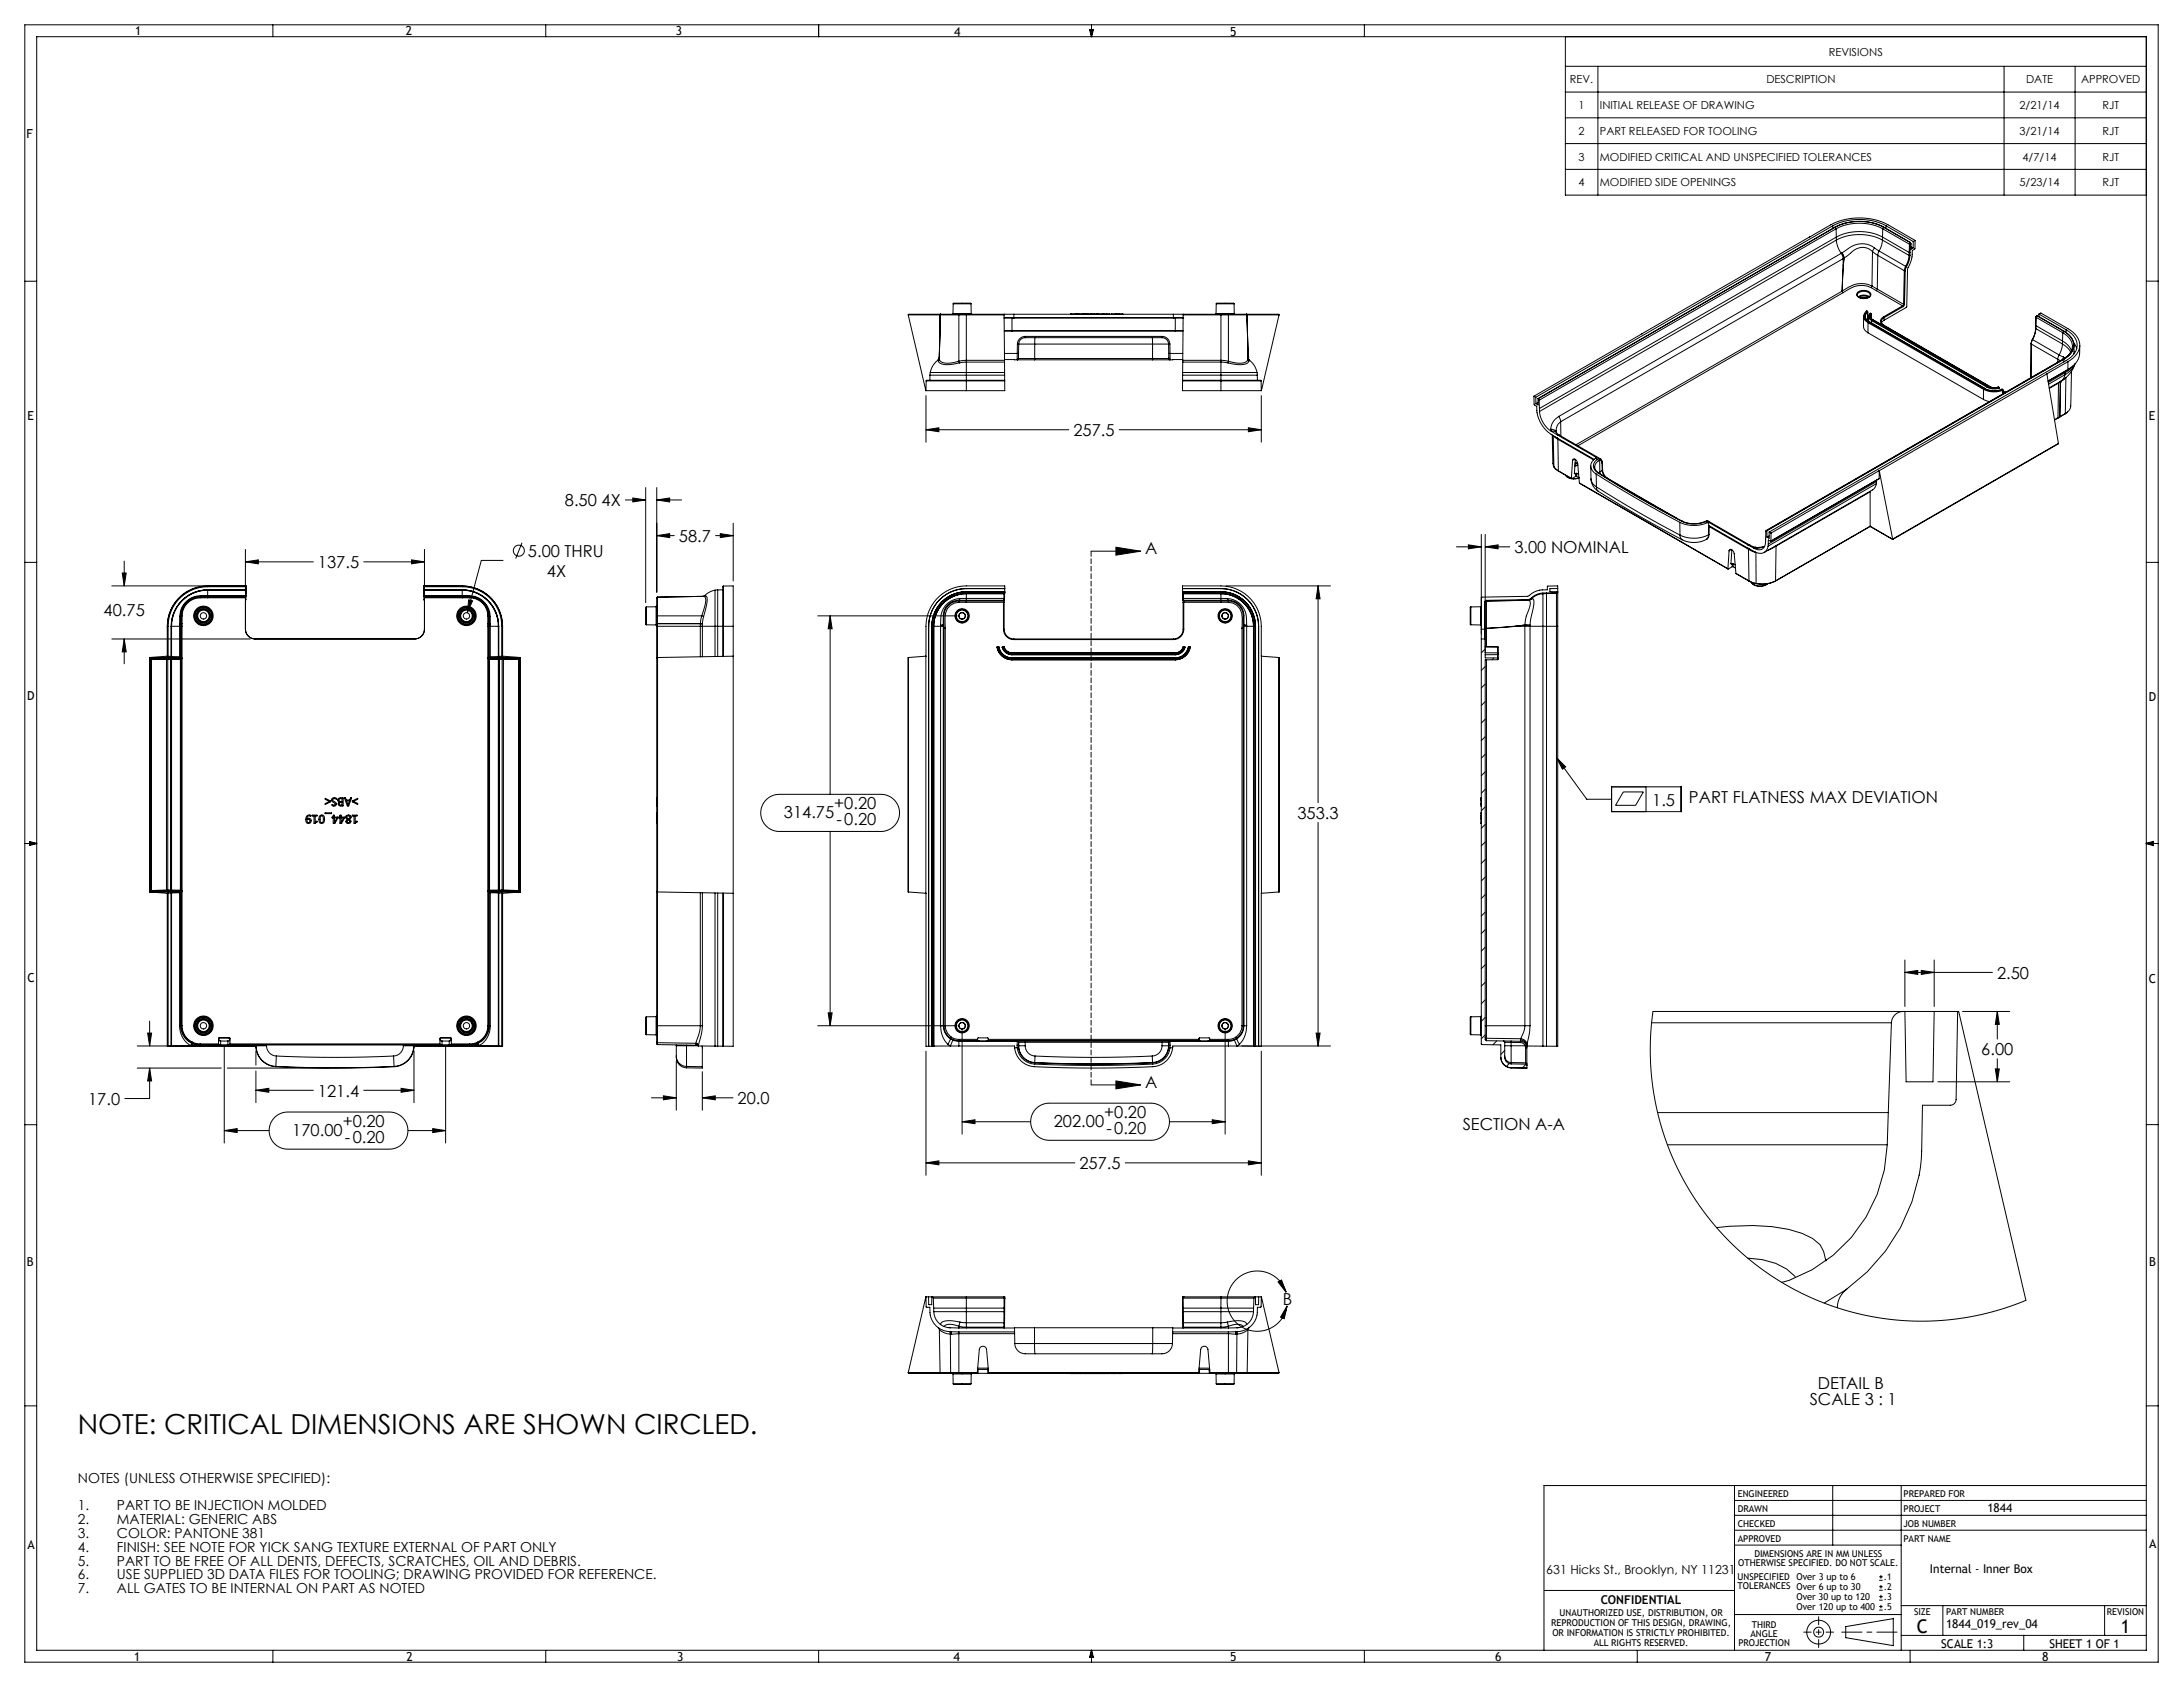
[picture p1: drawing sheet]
<svg xmlns="http://www.w3.org/2000/svg" width="559mm" height="432mm" viewBox="0 0 559 432" stroke-linecap="round" stroke-linejoin="round" font-family="sans-serif">
<defs><g id="words">
<text font-size="7.1" x="19.9" y="366.9">NOTE: CRITICAL DIMENSIONS ARE SHOWN CIRCLED.</text>
<g font-size="4.8">
<text x="490.7" y="417.9">C</text>
<text x="542.9" y="417.9">1</text>
</g>
<g font-size="4.2">
<text x="274.8" y="111.6">257.5</text>
<text x="144.6" y="129.6">8.50 4X</text>
<text x="135.1" y="142.5">5.00 THRU</text>
<text x="173.8" y="138.7">58.7</text>
<text x="293.1" y="141.8">A</text>
<text x="387.6" y="141.6">3.00 NOMINAL</text>
<text x="81.4" y="145.4">137.5</text>
<text x="140" y="147.6">4X</text>
<text x="26.5" y="157.6">40.75</text>
<text x="200.7" y="209.4">314.75</text>
<text x="213.6" y="207.1">+0.20</text>
<text x="332.1" y="209.6">353.3</text>
<text x="422.9" y="206.2">1.5</text>
<text x="432.3" y="205.5">PART FLATNESS MAX DEVIATION</text>
<text x="214.1" y="211.3">-0.20</text>
<text x="511.2" y="250.5">2.50</text>
<text x="507.2" y="270.1">6.00</text>
<text x="81.4" y="280.7">121.4</text>
<text x="293.1" y="278.4">A</text>
<text x="22.6" y="282.8">17.0</text>
<text x="188.8" y="282.6">20.0</text>
<text x="282.7" y="286.2">+0.20</text>
<text x="74.8" y="290.7">170.00</text>
<text x="87.7" y="288.5">+0.20</text>
<text x="88.3" y="292.6">-0.20</text>
<text x="269.8" y="288.5">202.00</text>
<text x="283.2" y="290.3">-0.20</text>
<text x="374.4" y="289.3">SECTION A-A</text>
<text x="276.3" y="299.2">257.5</text>
<text x="328.4" y="334">B</text>
<text x="463.2" y="359.6">SCALE 3 : 1</text>
<text x="465.4" y="355.5">DETAIL B</text>
</g>
<g font-size="3.5">
<text x="19.9" y="379.5">NOTES (UNLESS OTHERWISE SPECIFIED):</text>
<text x="19.9" y="386.6">1.</text>
<text x="29.9" y="386.6">PART TO BE INJECTION MOLDED</text>
<text x="19.9" y="390.1">2.</text>
<text x="19.9" y="393.6">3.</text>
<text x="29.9" y="390.1">MATERIAL: GENERIC ABS</text>
<text x="29.9" y="393.6">COLOR: PANTONE 381</text>
<text x="19.9" y="397.2">4.</text>
<text x="19.9" y="400.7">5.</text>
<text x="29.9" y="397.2">FINISH: SEE NOTE FOR YICK SANG TEXTURE EXTERNAL OF PART ONLY</text>
<text x="29.9" y="400.7">PART TO BE FREE OF ALL DENTS, DEFECTS, SCRATCHES, OIL AND DEBRIS.</text>
<text x="19.9" y="404.2">6.</text>
<text x="19.9" y="407.8">7.</text>
<text x="29.9" y="404.2">USE SUPPLIED 3D DATA FILES FOR TOOLING; DRAWING PROVIDED FOR REFERENCE.</text>
<text x="29.9" y="407.8">ALL GATES TO BE INTERNAL ON PART AS NOTED</text>
</g>
<g font-size="3.2">
<text x="34.6" y="9.1">1</text>
<text x="103.8" y="9.1">2</text>
<text x="173" y="9">3</text>
<text x="244.3" y="9.2">4</text>
<text x="314.9" y="9.1">5</text>
<text x="6.8" y="35.2">F</text>
<text x="7" y="107.6">E</text>
<text x="550" y="107.6">E</text>
<text x="6.9" y="179.3">D</text>
<text x="550" y="179.5">D</text>
<text x="7" y="251.3">C</text>
<text x="550.1" y="251.5">C</text>
<text x="550.1" y="324">B</text>
<text x="6.9" y="324">B</text>
<text x="7" y="396.4">A</text>
<text x="550.2" y="396.3">A</text>
<text x="395.8" y="402.8">631 Hicks St., Brooklyn, NY 11231</text>
<text x="34.4" y="425.2">1</text>
<text x="104" y="425.2">2</text>
<text x="173.3" y="425.2">3</text>
<text x="244" y="425.2">4</text>
<text x="314.9" y="425.2">5</text>
<text x="382.7" y="425.2">6</text>
<text x="451.8" y="425.2">7</text>
<text x="522.8" y="425.2">8</text>
</g>
<g font-size="3.1">
<text x="508.7" y="386.9">1844</text>
<text x="494" y="402.7">Internal - Inner Box</text>
<text x="409.7" y="410.5">CONFIDENTIAL</text>
<text x="498.1" y="416.6">1844_019_rev_04</text>
<text x="496.9" y="421.7">SCALE 1:3</text>
<text x="524.6" y="421.7">SHEET 1 OF 1</text>
</g>
<g font-size="2.8">
<text x="468.1" y="14.2">REVISIONS</text>
<text x="401.9" y="21.3">REV.</text>
<text x="452.2" y="21.3">DESCRIPTION</text>
<text x="518.6" y="21.3">DATE</text>
<text x="532.7" y="21.3">APPROVED</text>
<text x="404.1" y="27.9">1</text>
<text x="409.5" y="27.9">INITIAL RELEASE OF DRAWING</text>
<text x="516.9" y="27.9">2/21/14</text>
<text x="538.2" y="27.9">RJT</text>
<text x="404.1" y="34.5">2</text>
<text x="409.5" y="34.5">PART RELEASED FOR TOOLING</text>
<text x="516.9" y="34.5">3/21/14</text>
<text x="538.2" y="34.5">RJT</text>
<text x="404.1" y="41.1">3</text>
<text x="409.5" y="41.1">MODIFIED CRITICAL AND UNSPECIFIED TOLERANCES</text>
<text x="517.7" y="41.1">4/7/14</text>
<text x="538.2" y="41.1">RJT</text>
<text x="404.1" y="47.7">4</text>
<text x="409.5" y="47.7">MODIFIED SIDE OPENINGS</text>
<text x="516.9" y="47.7">5/23/14</text>
<text x="538.2" y="47.7">RJT</text>
</g>
<g font-size="2.4">
<text x="444.8" y="383.2">ENGINEERED</text>
<text x="487.3" y="383.2">PREPARED FOR</text>
<text x="444.8" y="387">DRAWN</text>
<text x="487.3" y="386.9">PROJECT</text>
<text x="444.8" y="394.6">APPROVED</text>
<text x="444.8" y="390.8">CHECKED</text>
<text x="487.2" y="394.6">PART NAME</text>
<text x="487.2" y="390.8">JOB NUMBER</text>
<text x="444.9" y="400.9">OTHERWISE SPECIFIED. DO NOT SCALE.</text>
<text x="449.1" y="398.6">DIMENSIONS ARE IN MM UNLESS</text>
<text x="444.8" y="404.4">UNSPECIFIED</text>
<text x="444.8" y="406.7">TOLERANCES Over 6 up to 30</text>
<text x="459.9" y="404.5">Over 3 up to 6</text>
<text x="482.2" y="404.5">.1</text>
<text x="482.2" y="407">.2</text>
<text x="399.2" y="413.6">UNAUTHORIZED USE, DISTRIBUTION, OR</text>
<text x="459.9" y="409.6">Over 30 up to 120</text>
<text x="459.9" y="412.1">Over 120 up to 400</text>
<text x="482.2" y="409.6">.3</text>
<text x="482.2" y="412.1">.5</text>
<text x="490" y="413.4">SIZE</text>
<text x="498.1" y="413.4">PART NUMBER</text>
<text x="539.3" y="413.4">REVISION</text>
<text x="397.1" y="416.1">REPRODUCTION OF THIS DESIGN, DRAWING,</text>
<text x="397.4" y="418.7">OR INFORMATION IS STRICTLY PROHIBITED.</text>
<text x="448.1" y="418.9">ANGLE</text>
<text x="448.4" y="416.6">THIRD</text>
<text x="408" y="421.2">ALL RIGHTS RESERVED.</text>
<text x="445" y="421.2">PROJECTION</text>
</g>
</g></defs>
<g fill="none" stroke="#000" stroke-width=".26">
<path d="M6.3 6.4h546.1v419h-546.1zM9.4 9.4h540v413h-540zM69.8 6.4v3M139.7 6.4v3M209.5 6.4v3M278.9 7.6h1l-.5 1.8zM279.1 7.6l.3 1.8M279.4 6.4v3M279.7 7.6l-.3 1.8M349.2 6.4v3M400.7 9.4v40.5h148.7M400.7 17h148.7"/>
<path d="M409 17v32.9M513 17v32.9M531.2 17v32.9M400.7 30.2h148.7M400.7 36.8h148.7M400.7 23.6h148.7M400.7 43.3h148.7M469.1 57.8a15.1 15.1 0 0 1 13.7 0M469.1 57.8l-76 43.9M469.1 57.8v.7M469.8 58.2a13.7 13.7 0 0 1 12.4 0M469.8 58.2l.2 .4"/>
<path d="M469.8 58.2l-76.1 43.8M470 58.6a13.2 13.2 0 0 1 11.9 0M470 58.6l-76 43.8M470 58.6l.1 2.1M481.9 58.6l6.9 3.9M481.9 58.6v2.1M482.2 58.2l-.3 .4M482.2 58.2l6.7 3.8M482.2 58.1a13.8 13.8 0 0 0-12.5 0l-76 43.9M482.8 57.8l7 4M482.8 57.8v.7M6.3 72h3.1"/>
<path d="M244 77.8l.2-.2h4.2l.2 .2M244 77.8h4.6M244 77.8l-.1 2.5M248.6 77.8v2.5M311.3 77.8l.2-.2h4.2l.2 .2M311.3 77.8h4.6M311.3 77.8v2.5M315.9 77.8v2.5M463.2 60.6v.1M470.1 60.7v.7M470.1 60.7a13.1 13.1 0 0 1 11.8 0M470.1 60.7l-76 43.9"/>
<path d="M470.1 61.4a6.5 6.5 0 0 0 1.2 3.5M470.1 61.4a13 13 0 0 1 11.8 0M470.1 61.4l-76 43.9M471.3 64.9l.5 1.3M471.3 64.9l-72.3 41.7M471.5 64.8l-.2 .1M471.5 64.8l.5 1.3M471.5 64.7v.1M471.5 64.7l.6 1.3M471.5 74.5l.3 .4M471.5 74.5h.1M471.5 74.5l-68.1 39.3"/>
<path d="M471.8 66.2l-72.3 41.7M471.8 66.2v1.9M471.8 74.9l-67.9 39.2M471.8 74.9h.1M471.8 68.1l-.3 6.4M472 66.1l-.2 2M472 66.1l-.2 .1M472.1 66.1l-.6 8.4M472.1 66.1h-.1M472.1 66v.1M475.5 74.9a2.38 2.38 0 0 1 3.4 .3 1.68 1.68 0 0 1-2.3 1.2l-.8-.3a.78 .78 0 0 1-.3-1.2zM475.6 75a2.03 2.03 0 0 1 3.1 .5 1.97 1.97 0 0 1-3.3 0z"/>
<path d="M475.7 76a2.39 2.39 0 0 1 2.8 0M476.4 76.3l.6-.2 .8 .2M477.7 79.7a1.61 1.61 0 0 0-.6 1.6 1.61 1.61 0 0 0 1.1 1.3M477.7 79.7h.1M477.9 79.7a1.54 1.54 0 0 0-.7 1.5 1.54 1.54 0 0 0 1.1 1.2M477.9 79.7h-.2M477.9 79.7h.1M477.9 79.7a1.49 1.49 0 0 0 .5 2.6M477.9 79.7l.2 .2M478 79.7l.1 .1M478 79.7h-.1M478.1 79.9a1.37 1.37 0 0 0-.6 1.3 1.37 1.37 0 0 0 1 1.1"/>
<path d="M478.1 79.8v2.3v-2.2M478.1 79.8v.1M478.3 76.1a2.19 2.19 0 0 0-2.4 0M479 73.6a5.9 5.9 0 0 0-6.3 .8l-.9 .5M479 73.6l1.3 .8M479.2 73.2a6.4 6.4 0 0 0-6.7 .8l-1 .5M479.2 73.2l1.3 .8M479.2 73.2l-.2 .4M479.3 64.4a3.8 3.8 0 0 0-5.6 .4l-1.6 1.2M479.3 64.4l1.4 1M479.3 64.4l-.1 8.8M479.8 63.5l1.2 .7"/>
<path d="M479.8 63.5a5.8 5.8 0 0 0-7.6 .8l-.7 .4M479.8 63.5l-.5 .9M480.3 74.4l6.7 3.9M480.5 74l-.2 .4M480.5 74l6.8 3.9M480.7 65.4l6.8 3.9M480.7 65.4l-.2 8.6M481 64.2l-.3 1.2M481 64.2l6.8 4M481.9 61.4l-.3 1.4-.6 1.4M481.9 61.4l6.8 4M481.9 60.7v.7"/>
<path d="M481.9 60.7l6.8 3.9M487 78.3l.1 .2M487 78.3l-4.8 2.8M487.1 78.5l-4.8 2.8M487.3 77.9h.2M487.3 77.9l-.3 .4M487.5 69.3h.2M487.5 69.3l-.2 8.6M487.5 77.9l-.4 .6M487.7 69.3l-.2 8.6M487.8 68.2l.2 .1M487.8 68.2l-.3 1.1"/>
<path d="M488 68.3l-.3 1M488.7 65.4l-.3 1.4-.6 1.4M488.7 65.4h.2M488.7 64.6h.2M488.7 64.6v.8M488.8 62.5l-.1 2.1M488.8 62.5h.2M488.8 62.5h.1M488.9 62l-.1 .5M488.9 62l.1 .5M488.9 65.4l-.2 1.4-.7 1.5M488.9 62l.3 .4"/>
<path d="M488.9 62h.1M488.9 64.6v.8M489 62.5l-.1 2.1M489 62.5h.1M489.2 62.4v1.4l.5-.3M489.2 62.4l-.2 .1M489.2 63.1l.5 .4M489.8 61.8l-.1 1.7M490.2 61.5l-6.9-4a16.1 16.1 0 0 0-14.6 0l-48.4 27.9M490.2 61.5v2.2l-.7 .4a8.4 8.4 0 0 1-1.2 4.7l-.2 9.8-5.8 3.4M490.2 61.5l-.4 .3M549.4 72h3"/>
<path d="M232.5 80.6l4.5 19.4M232.5 80.6h8.1M237 100h10.4M237.1 97.5h10.3M237.1 97.5l-.1 2.5M238.1 96h9.3M238.1 96l-.1 1.3M238.1 95.3h9.3M238.1 95.3v.7M240.2 92.1a5.2 5.2 0 0 0-2.1 3.2M240.2 92.1h.1M240.2 92.1v.3"/>
<path d="M240.2 92.4a2.42 2.42 0 0 0 2.7 .9l2.7-.4M240.5 91.9a2.03 2.03 0 0 0 2.4 1.1l2.5-.5M240.5 91.9l-.3 .5M240.5 91.6v.3M240.5 91.6l-.3 .5M240.5 91.6h.1M240.6 80.6h.1M240.6 80.6l-.1 11M240.6 80.6h4.8M240.6 80.6l-.1 11.3M240.8 80.4h-8.1l-.2 .2M240.8 80.4l-.2 .2"/>
<path d="M240.8 80.4h4.6M243.9 80.3l-.1 .1M243.9 80.3h4.7M245.4 92.5l.2 .4M245.4 80.6h2M245.4 80.6v11.9M245.4 80.4v.2M245.4 80.4h2M247.4 97.3v.2M247.4 97.3h-10.2l-.1 .2M247.4 95.3v.7M247.4 92.7v2.6"/>
<path d="M247.4 92.7l-1.8 .2M247.4 92.2l-2 .3M247.4 92.2v.5M247.4 80.4v.2M247.4 80.6v11.6M247.4 96v1.3M247.4 97.5v2.5M247.4 97.5h9.8M247.4 97.3h9.8M247.4 96h9.8M247.4 95.3h9.8M247.4 92.7h9.7"/>
<path d="M247.4 92.2h9.7M247.4 80.6h9.6M247.4 80.4h9.6M248.6 80.3l.2 .1M257 81.4h2.5M257 80.4v.2M257 80.4h2.5M257 80.6l.1 11.6M257 81.3h2.5M257 81.4h.1M257.1 84.6h1.9M257.1 84.8h1.9"/>
<path d="M257.1 90.5h3.3M257.1 92l3.3 .1M257.1 92.2v.5M257.1 92.7l.1 2.6M257.2 95.3v.7M257.2 96v1.3M257.2 97.3v.2M257.2 97.5v2.5h-9.8M259 84.6v.2M259 81.4v3.2M259 84.6h41.8M259 84.8h41.8"/>
<path d="M259.5 81.3v.1M259.5 80.4h40.9M259.5 80.4v.9M259.5 81.3h40.9M259.5 81.4h40.9M260.4 92v.1M260.4 90.5h.3M260.4 90.5v1.5M260.4 92.1h4.4M260.4 88.1h.4M260.4 88.1v2.4M260.7 91.7l-.3 .3"/>
<path d="M260.7 91.7v.1M260.7 90.5v1.2M260.7 91.8l-.3 .3M260.7 91.8h4.2M260.8 88.1h4.1M260.8 88.1l-.1 2.4M262.4 86.1a2 2 0 0 0-2 2M262.4 86.1v.3M262.4 86.4a1.67 1.67 0 0 0-1.6 1.7M262.4 86.1h35.1M262.4 86.4h35.1M264.8 92.1h30.2"/>
<path d="M264.9 91.8l-.1 .3M264.9 91.8h30.1M264.9 88.1h30.1M264.9 88.1v3.7M264.9 86.4v1.7M274.2 80.4h-.1M274.2 80.4h1.3M274.2 80.4h.1M275.5 80.4h.1M275.8 80.4h-.1M275.8 80.4h.2M275.8 80.4h.1"/>
<path d="M276 80.4h1.2M276 80.4h.1M276.1 80.4h.1M277 80.4h.1M277.2 80.4h.2M277.2 80.4h.1M277.4 80.4h.1M277.5 80.4h.1M277.5 80.4h.3M277.9 80.4h-.1M277.9 80.4h.1M277.9 80.4h.6"/>
<path d="M278.5 80.4h.7M278.5 80.4h.1M279.5 80.4h-.3M280.1 80.4h.7M280.1 80.4h-.6M280.1 80.4h.1M281.1 80.4h.1M282.4 80.4h.1M282.4 80.4h-1.5M283.3 80.4h.8M283.3 80.4h-.7M283.3 80.4h.1"/>
<path d="M284.6 80.4h-.1M284.6 80.4h1.1M284.6 80.4h.1M285.7 80.4h.1M286 80.4h.1M286.5 80.4h.9M286.5 80.4h-.4M286.5 80.4h.1M295 86.4v1.7M295 88.1h4.1M295 88.1v3.7M295 91.8h4.2"/>
<path d="M295 91.8v.3M295 92.1h4.5M297.5 86.1a2 2 0 0 1 2 2M297.5 86.4a1.67 1.67 0 0 1 1.6 1.7M297.5 86.1v.3M299.1 88.1h.4M299.1 88.1l.1 2.4M299.2 91.8l.3 .3M299.2 90.5h.3M299.2 90.5v1.2M299.2 91.7l.3 .3M299.2 91.7v.1"/>
<path d="M299.5 88.1v2.4M299.5 90.5v1.5M299.5 90.5h3.3M299.5 92v.1M300.4 81.3h2.5M300.4 80.4h2.5M300.4 81.3v.1M300.4 81.4h2.6M300.4 80.4v.9M300.8 84.8h2M300.8 84.6v.2M300.8 84.6h2"/>
<path d="M300.8 81.4v3.2M302.7 97.5v2.5h9.8M302.7 97.5h9.8M302.7 97.3v.2M302.7 97.3h9.8M302.7 96v1.3M302.7 96h9.8M302.7 95.3v.7M302.7 95.3h9.8M302.8 92.7l-.1 2.6M302.8 92.7h9.7M302.8 92.2v.5"/>
<path d="M302.8 92.2h9.7M302.8 92l-3.3 .1M302.9 81.4h.1M302.9 80.6l-.1 11.6M302.9 80.6h9.6M302.9 80.4v.2M302.9 80.4h9.6M311.3 80.3l-.2 .1M311.3 80.3h4.6M312.5 97.5h10.3M312.5 100h10.4M312.5 97.3v.2"/>
<path d="M312.5 97.3h10.2l.1 .2M312.5 96h9.3M312.5 95.3v.7M312.5 95.3h9.3M312.5 92.7v2.6M312.5 92.7l1.8 .2M312.5 92.2l1.9 .3M312.5 92.2v.5M312.5 80.6h1.9M312.5 80.4v.2M312.5 80.4h1.9M312.5 80.6v11.6"/>
<path d="M312.5 96v1.3M312.5 97.5v2.5M314.4 80.4v.2M314.4 80.4h4.7M314.4 80.6h4.8M314.4 80.6v11.9M314.4 92.5l-.1 .4M315.9 80.3l.2 .1M319.1 80.4l.1 .2M319.1 80.4h8.1l.2 .2M319.2 80.6l.2 11.3M319.2 80.6h.1"/>
<path d="M319.2 80.6h8.2M319.4 91.9a2.07 2.07 0 0 1-2.4 1.1l-2.6-.5M319.4 91.9l.3 .5M319.4 91.6v.3M319.4 91.6l.3 .5M319.4 91.6h.1M319.7 92.4a2.48 2.48 0 0 1-2.7 .9l-2.7-.4M319.7 92.1v.3M319.7 92.1h.1M319.7 92.1a5.2 5.2 0 0 1 2.1 3.2M321.8 95.3v.7M321.8 96l.1 1.3"/>
<path d="M322.8 97.5l.1 2.5M327.4 80.6l-4.5 19.4M420.3 85.4h.1M420.3 85.4l-27.7 16M477 81v2.8a2.08 2.08 0 0 0 1.2 1.4M478.2 85.2l29.5 17M478.2 82.6l29.5 17M478.2 82.6v2.6M478.3 82.4l-.1 .2M478.3 82.4l29.6 17M478.3 81l.3 .7 .5 .4M478.3 81v1.2"/>
<path d="M478.4 82.3l29.5 17.1M478.5 82.3h-.1M478.5 82.3l29.5 17.1M478.7 80.2l-.4 .8M478.8 80.2a1 1 0 0 0 .4 1.7M478.8 80.2h-.1M478.8 80.2l.1 .1M478.8 80.9l.1 .4 .4 .5M478.9 80.3a.95 .95 0 0 0 .4 1.5M478.9 80.3l.1 .1M478.9 80.2h-.2M478.9 80.2h-.1"/>
<path d="M478.9 80.2l.1 .1M479 80.3v.1M479 80.3h-.1M479 80.4l-.2 .6M479 80.4h.1M479 80.4l.1 1.2M479.1 82.1l29.6 17M479.1 82.1v.6M479.2 81.9l-.1 .2M479.2 81.9l29.6 17M479.3 81.8l29.6 17.1M482.2 81.1a1.15 1.15 0 0 0-.8 1.1 1.15 1.15 0 0 0 .8 1.1"/>
<path d="M482.2 81.1l.1 .2M482.2 83.3l27.4 15.8M482.2 83.3h.1M482.2 83.3l27.6 15.9M482.3 82l-.7 .7M482.3 81.3a1.03 1.03 0 0 0-.7 1 1.03 1.03 0 0 0 .6 1M482.3 81.3v.7M507.7 99.6a6.1 6.1 0 0 0 4.9 .3M507.7 99.6v2.6M507.9 99.4l-.2 .2M507.9 99.4a5.9 5.9 0 0 0 4.7 .3M507.9 99.4a5.7 5.7 0 0 0 4.6 .3"/>
<path d="M508 99.4l.1 .1M508 99.4h-.1M508.7 99.1a4.1 4.1 0 0 0 3 .3M508.8 98.9a3.8 3.8 0 0 0 2.8 .3M508.8 98.9l-.1 .2M508.9 98.9a3.5 3.5 0 0 0 2.6 .2M508.9 98.9a3.6 3.6 0 0 0 2.6 .2M511.5 99.1h.1M511.5 99.1h.2M511.6 99.2l.1 .2M511.6 99.1h-.1M511.7 99.1v.3"/>
<path d="M511.7 99.1l-.1 .1M512.4 99.6l.1 .1M512.4 99.6v.1M512.5 99.7h.1M512.6 99.7v.2M512.6 99.7l.1 .1M512.6 99.7h.1M512.6 99.9l.1 .9M512.7 99.8v1M512.7 99.8l-.1 .1M519.8 96.7h.1M519.9 88l.1 .1"/>
<path d="M519.9 88l-.1 8.7M520 88.1l6.8 3.9M520 88.1l-.1 8.5M520.2 86.9l-.3 1.1M520.2 86.9h.1M520.3 86.9l-.3 1.2M520.3 86.9l6.8 4M521.1 84l-.3 1.5-.6 1.4M521.1 84v-.7l6.9 4M521.1 84v.1M521.1 84.1l-.2 1.4-.6 1.4M521.1 84.1l6.8 3.9"/>
<path d="M521.1 81.2v2.9M521.1 81.1l.1 .1M521.1 81.1v.1M521.2 81.2h.1M521.2 81.2l6.8 4M521.3 80.9l-.2 .2M521.5 80.9l-.3 .3M521.5 80.9h-.2M521.5 80.9l6.8 3.9M521.6 80.9l6.7 3.8a4 4 0 0 1 2.4 4.8l-1.2 1.6-1.2 .9M521.6 80.9h-.3M521.6 80.9h-.1"/>
<path d="M521.9 80.4l.5-.3 7 4a4.8 4.8 0 0 1 2.9 5.2 5.8 5.8 0 0 1-2.9 3.3M521.9 80.4l7 4M521.9 80.4v.7M524 95.7l-42.9 24.8M524 95.7l2.9 17.8M526.8 92l.6 .3M526.8 92l-.1 .7M526.9 98l-.1 8.9M526.9 98l-2.3 1.4M527 97.9l-.1 .1M527.1 90.9l1.1 .5M527.1 90.9l-.3 1.1"/>
<path d="M527.4 97.8l-.5 .2M527.4 97.8h.1M527.4 97.8l-.1 8.9M527.6 97.6l-3 1.7M527.9 88l-.2 1.4-.6 1.5M527.9 88a5.2 5.2 0 0 1 2.2 2.2M528 87.3l-.1 .7M528 87.3a5 5 0 0 1 2.3 2.5M528 85.2a4.3 4.3 0 0 1 2.5 3.3M528 85.2v2.1M528.1 91.9h.2M528.1 91.9l-76 43.9"/>
<path d="M528.2 91.4l-.1 .5M528.2 91.4l.4 .2M528.3 84.8a3.9 3.9 0 0 1 2.3 4.7l-1.1 1.5-1.2 .9M528.3 84.8l-.3 .4M528.3 91.9l-76.1 43.9M528.3 92l-76 43.8M528.3 92v.6M528.6 95.9l-.4 1-.6 .7M528.6 95.9l-4.2 2.4M528.6 95.4v.5M528.6 95.4l-4.3 2.5M528.6 95v.4"/>
<path d="M528.7 96.8l-1.3 1M528.8 96.7l-.1 9.1M528.9 84.4a4.3 4.3 0 0 1 2.6 5.2 5.6 5.6 0 0 1-2.6 2.7l-76 43.9M528.9 84.4v.7M529.3 94.7l-5 2.9M529.3 94.6v.1M529.3 94.6l-5 2.9M529.4 92.6l-5.4 3.1M529.4 92.6l-.1 2M530 94.2l-.7 .5M530.3 95l-.3 9.2-.4 .9-.9 .7M530.5 88.5a3.9 3.9 0 0 1-2.4 3.4"/>
<path d="M530.5 88.5v.2M530.6 93.7l-.7 .8-1.3 .9M530.8 87.7l.8 1.5M530.9 88.3l-.1 2.4M531.1 93.2v.1a5.3 5.3 0 0 1-2.5 2.6M531.1 93.1a7.4 7.4 0 0 1-3.5 4.5M532.4 88.4a5.5 5.5 0 0 1-1.2 4.7l-1.9 1.5M237 110l3.3-.5v1zM237 101.3v11.9M237 110h36.6M286.5 110h36.4M319.6 109.5l3.3 .5-3.3 .5z"/>
<path d="M322.9 101.3v11.9M392.6 101.4l.1 2.1 .7 .5a8.6 8.6 0 0 0 5.3 8.1M392.6 101.4l.5 .3M393.1 101.7l.1 1.6M393.7 103l-.5 .3M393.7 102v1.6l-.5-.3M393.7 102h.1M393.7 102l.3 .4M394 102.4l.1 2.2M394.1 104.6v.7M394.1 105.3a6.7 6.7 0 0 0 3 5.1M397 109.9a1.3 1.3 0 0 1 1.5 .9"/>
<path d="M397 109.9l.1 .5M397.1 110.4h.1M397.1 110.4h.8l.5 .4M397.1 110.4l1.5 .9M397.3 111.3l.2 7.3M397.5 118.6l.3 .9M397.6 111.5l.2 8M397.7 111.6l1.1 .8M397.8 119.5l.4 .6 .7 .4M397.8 119.5l1.1 1M398.2 111.9l.4 .2M398.5 110.8l.7 .6"/>
<path d="M398.6 111.3l.6 .1M398.6 111.3l10.1 5.8-.3 .2M398.7 112.1l.1 .3M398.7 112.1l9.4 5.5M398.8 112.4l9.1 5.3M398.8 112.4l.1 8.1M399 106.6a3.9 3.9 0 0 0-2 3.3M399 106.6l.5 1.3M399.2 111.4l10.5 6.1M399.5 107.9a2.59 2.59 0 0 0-1.1 2.8M399.5 107.9v3.7M402.5 117.9a.52 .52 0 0 1 .6-.5 .52 .52 0 0 1 .5 .5l.3 .7 .4 5"/>
<path d="M402.5 117.9l-.3 4.6 1.1-.6M403.1 117.5l-.6 .4M403.2 119l.4 .1M403.2 118.6l.7 .2M403.2 118.4l.6 .1M403.2 117.6l-.2 3.5M403.9 119l-.8 .2M403.9 119.1l-.8 .2M407.2 119.3l.1 3.3M408.2 119.5v.1M408.2 119.5l.3 .8 .8 .8M408.4 117.3a2.23 2.23 0 0 0-1.2 2.1 2.23 2.23 0 0 0 1.4 1.9"/>
<path d="M408.4 117.3l.5 .3M408.9 117.6a1.94 1.94 0 0 0-1 1.8 1.94 1.94 0 0 0 1.2 1.7M408.9 117.6l.3 .3M409.2 117.9a2.03 2.03 0 0 0-1 1.6M409.3 117.4l-.4 .2M409.3 117.4l.2 .4M409.3 117.4l.4 .1M409.5 117.8l-.3 .1M409.5 117.8l.4 .2 .2 .5M409.5 117.8v3M409.7 117.5l.4 .4 .1 .4M410.1 118.5v1.9"/>
<path d="M410.2 118.3l-.1 .2M410.2 118.3v2M507.7 102.2l1.6 .6M513.5 100.3l-.8 .1M513.6 100.3l-.9 .1M526.8 106.9l-.9 .6M526.9 113.5l-42.4 24.6M526.9 113.5l-42.4 24.5M527.2 106.7h.1M527.3 106.7l-.5 .2M527.3 106.7h.1M527.3 106.7h-.1"/>
<path d="M528.6 105.9l-2.7 1.6M528.7 105.8l-1.4 .9M528.7 105.8l-.1 .1M529.2 105.5l-.6 .4M133.6 138.9l-1.6 4.1M160.1 128h5.2M162 127.5l3.3 .5-3.3 .5zM165.3 124.8v29.4M168.1 128l3.3-.5v1zM168.1 137.1l3.3-.5v1zM168.1 124.8v26.8M168.1 128h6.4"/>
<path d="M168.1 137.1h4.5M183.2 137.1h4.5M184.4 136.6l3.3 .5-3.3 .5zM187.7 133.9v14.8M372.8 140h6.4M375.9 139.5l3.3 .5-3.3 .5zM379.2 136.8v25.5M380.2 140l3.3-.5v1zM380.2 136.8v31.6h3.1M380.2 140h6.3M398.9 120.5l3.4 2M400.7 121.6a2.99 2.99 0 0 0 3.5 .8"/>
<path d="M400.7 121.6l.6 .5 .9 .4M403 121.1l.2 .1M403.3 121.9h.3M403.4 121.2h.2M403.4 121.2h-.2M403.4 121.2l-.1 .7M403.6 121.9l.6 .4-1.8 .2M403.6 121.2l.5 .2M403.6 121.2v.7M404.3 123.6l38 22M407.3 122.6a2.47 2.47 0 0 0 1.3 2M407.3 122.6a3.9 3.9 0 0 0 1.9 3.2"/>
<path d="M408.6 121.3a308.8 308.8 0 0 0 21.4 12.4M408.6 121.3v3.3M408.6 124.6a308.8 308.8 0 0 0 21.4 12.4M408.6 124.6l.2 .8 .4 .4M409.1 121.1a308.2 308.2 0 0 0 21.3 12.3M409.2 125.8l9.8 6 11.6 6.4M409.3 121.1l11 6.6 10.3 5.7M409.3 121.1h-.2M409.5 120.8l.1 .5M409.5 120.8l-.3 .2M410.1 120.4l.2 .9 .7 .9M410.1 120.4l-.6 .4"/>
<path d="M410.2 120.3a2.85 2.85 0 0 0 1.3 2.1M410.2 120.3l-.1 .1M411.4 122.4h.1M411.5 122.4l17.6 10.2M413.6 123.8l12.3 7.1M430 133.7a8.5 8.5 0 0 0 7 .1M430 133.7v3.3M430 137l.2 .7 .4 .5M430.4 133.4a7.5 7.5 0 0 0 6.1 .1M430.6 133.4h-.2M430.6 133.4a7.1 7.1 0 0 0 5.8 .1M436.4 133.5h.1"/>
<path d="M436.5 133.5l.5 .3M436.8 138.1a6.8 6.8 0 0 1-6.2 .1M436.9 133.3l.1 .1M436.9 133.3l-.5 .2M436.9 133.3l.5 .2M437 133.4l-.5 .1M437 133.4l10.9 6.1M437.4 136.9a8.3 8.3 0 0 1-7.4 .1M437.4 136.9l-.2 .7-.4 .5M437.4 134.5l10 5.8M437.4 134.5h.1M437.4 133.7v.8"/>
<path d="M437.4 133.7l10 5.8M437.4 133.7l-.4 .1M437.4 134.5l.1 .3M437.4 134.5v2.4M437.5 136.8l-.2 .7-.5 .6M437.5 134.8l10.1 5.8M437.5 134.8v2M437.5 136.8l-.1 .1M447.4 139.5l1.6 .8M447.4 139.5h.5M447.9 139.5l1.5 .6M451.6 139.9l-1.8 .5"/>
<path d="M451.7 139.8l-1.7 .3M452.2 135.8l-.2 .1-.1 2.8a1.79 1.79 0 0 1-.9 1.9 1.79 1.79 0 0 1-2-.3M452.2 135.8h.1M452.3 135.8v1.7M452.6 139.8a2.19 2.19 0 0 1-1.4 1.8 2.19 2.19 0 0 1-2.3-.5l-1.5-.8M452.6 139.3v.5M452.9 137.2l-.6 .3M452.9 136.2l.4 .3M452.9 136.2v1.6l-.6-.3M453.3 138.5l-.6-.3-.1 1.1M453.3 136.5v2M454.6 139.8l-2 1"/>
<path d="M454.6 139.8l-.1 8.9M454.7 139.6l-.1 .2M478.7 134.7l5.8 3.4M478.7 134.7l-24.2 14M478.7 125.9l-24.1 13.9M478.7 125.9v8.8M478.7 134.7l5.8 3.3M478.7 125.7v.2M480.3 123.8a2.18 2.18 0 0 1-1 1.6l-27.7 16M480.3 123.8l-27.7 16M480.4 123.3l-.1 .5M480.4 123.3l-27.8 16"/>
<path d="M480.4 122.9v.4M481 122.5l-27.7 16M481 120.5h.1M481 120.5l-27.7 16M481 120.5v2M481.1 120.5l3.4 17.5M484.5 138h.1M484.5 138v.1M6.3 143.9h3.1M28.6 150h34.4M31.3 146.7h1l-.5 3.3zM31.8 143.6v6.4"/>
<path d="M46 159.7v.6M46 159.7h.1M46 157.8v1.9M46.2 157.6v2M46.2 157.6l-.2 .2M46.2 157.6h.2M46.2 159.6v.7M46.2 159.6h.1M46.2 159.6l-.2 .1M46.2 159.6h.2M46.4 159.6h.1M46.4 159.6h.2"/>
<path d="M46.4 159.6v.7M46.4 157.6h.2M46.4 157.6v2M46.6 159.6h.1M46.6 159.6v.7M46.6 157.6v2M51.2 152.6a5 5 0 0 0-5 5M51.2 152.6h2M51.2 152.6v.2M51.2 152.8a4.8 4.8 0 0 0-4.8 4.8M51.2 152.8v.2M51.2 153a4.7 4.7 0 0 0-4.6 4.6"/>
<path d="M51.3 152.5a5.4 5.4 0 0 0-5.3 5.3M51.3 152.5l-.1 .1M53.2 153h-2M53.2 152.8h-2M53.2 152.8v.2M53.2 151.1a9.2 9.2 0 0 0-9.3 9.2M53.2 151.1v1.4M53.2 152.5h-1.9M53.2 152.5v.1M53.2 151v.1M53.2 151a9.3 9.3 0 0 0-9.4 9.3M53.2 150.2a10.1 10.1 0 0 0-10.2 10.1"/>
<path d="M53.2 150a10.3 10.3 0 0 0-10.3 10.3M53.2 150v.2M53.2 150a10.3 10.3 0 0 0-10.4 10.3M53.2 153h9.6M53.2 152.8h9.6M53.2 151h.1M53.2 152.6v.2M53.2 152.6h9.7M53.2 152.5h9.7M53.2 151.1h9.8M53.2 150h9.8M62.8 143.8l3.3-.5v1z"/>
<path d="M62.8 140.6v11.1M62.8 143.8h17.4M62.8 153v8.1M62.8 152.8v.2M62.8 153.7v.5M62.9 153.5l-.1 .2M62.9 152.6l-.1 .2M62.9 152.5v.1M63 151.1l-.1 1.4M63 151v.1M63 151.8l-.1 1.7M63 151.8h.1"/>
<path d="M63 151h.1M63 151h-9.8M63 150v.2h-9.8M63 151.4v.1M63 151.7h.1M63 151.7v.1M63 150v1.7M63 150h.1M63 150.6v.1M93.1 143.8h15.6M105.4 143.3l3.3 .5-3.3 .5zM108.5 150h9.8"/>
<path d="M108.5 150v1.7M108.5 150.6v.1M108.5 150h.1M108.5 151.7v.1M108.5 151.4v.1M108.5 150v.2M108.5 150.2v.8M108.5 151h.1M108.5 151h9.8M108.5 150.2h9.8M108.5 151.8h.1M108.5 151.8l.1 1.7"/>
<path d="M108.5 151v.1M108.5 151.1v1.4M108.5 151.1h9.8M108.5 152.5l.1 .1M108.5 152.5h9.8M108.6 153.5v.7M108.6 153.5v.1M108.6 152.6l.1 .2M108.6 152.6h9.7M108.7 152.8v.2M108.7 152.8h9.6M108.7 140.6v11.1"/>
<path d="M108.7 153v8.1M108.7 153h9.6M118.3 153h1.9M118.3 152.8h1.9M118.3 152.8v.2M118.3 152.6h1.9M118.3 152.5h1.8M118.3 151.1v1.4M118.3 151.1a9.2 9.2 0 0 1 9.3 9.2M118.3 152.5v.1M118.3 151v.1M118.3 151a9.3 9.3 0 0 1 9.3 9.3"/>
<path d="M118.3 151a9.3 9.3 0 0 1 9.4 9.3M118.3 150v.2M118.3 150.2a10.1 10.1 0 0 1 10.1 10.1M118.3 150a10.3 10.3 0 0 1 10.3 10.3M118.3 150a10.3 10.3 0 0 1 10.4 10.3M118.3 150h.1M118.3 151h.1M118.3 152.6v.2M120 153.5l1 .3-1.4 3zM120.1 152.5l.1 .1M120.1 152.5a5.4 5.4 0 0 1 5.4 5.3M120.2 153a4.7 4.7 0 0 1 4.7 4.6"/>
<path d="M120.2 152.8a4.8 4.8 0 0 1 4.8 4.8M120.2 152.8v.2M120.2 152.6a5 5 0 0 1 5 5M120.2 152.6v.2M124.9 157.6v2M124.9 159.6h.1M124.9 159.6v.7M125 157.6h-.1M125 157.6v2M125 159.6h-.1M125 159.6h.1M125 159.6v.7"/>
<path d="M125.2 159.6h.1M125.2 157.6v2M125.2 159.6v.7M125.2 159.6l.3 .1M125.2 157.6l.3 .2M125.2 159.6h-.2M125.2 157.6h-.2M125.5 157.8v1.9M125.5 159.7v.6M125.5 159.7h.1M128.8 143.4h-5.6l-3.6 13.4M165.4 155.3l-.1 .2v4.3l.1 .1"/>
<path d="M165.4 155.3v4.6M165.4 159.9l2.6 .1M168 160l.1 .1M168 155.3v4.7M168 155.3h-2.6M168.1 155.1l-.1 .2M168.1 159.6h.2M168.1 159.6v.7M168.1 159.6h.1M168.1 157.6v2M168.3 152.8v4.8M168.3 157.6h-.2"/>
<path d="M168.3 152.8l-.2 .2v4.6M168.3 157.6v2M168.3 159.6v.7M168.3 159.6h.1M168.3 159.6h-.2M168.3 152.8h.1M179.3 159.6l.5 .1M179.3 159.6v.7M179.3 159.6h-11M179.3 159.6h.1M179.6 157.6l.5 .2M179.6 157.6l-.3 2"/>
<path d="M179.6 157.6h-11.3M179.8 159.7v.6M179.8 159.7h.1M180.1 157.8l-.3 1.9M180.2 152.6a.89 .89 0 0 1 .5 1.2l-1.1 3.8M180.2 152.6l-11.9 .2M180.4 152.5h.2M180.4 152.5l-.5 .1h.3M180.6 152.5a1.04 1.04 0 0 1 .4 1.2l-.9 4.1M180.6 152.5l-.4 .1M183 151.1v9.2M183 151.1a5.2 5.2 0 0 0-2.6 1.4"/>
<path d="M183.7 151v9.3M183.7 151l-.7 .1M185 151h-1.3M185.2 150v10.3M185.2 150h2.5v10.3M185.2 150l-.2 .2v10.1M209.3 157.6h35.7M212.5 157.6l.5 3.3h-1zM212.5 157.6v45.7M241.5 159.9l-.7 .1M241.5 159.9h.1M241.5 159.9v.3"/>
<path d="M241.5 159.9v.1M241.5 160l-.7 .1M241.5 160v.3M241.5 160h.1M245.4 153.6a4.2 4.2 0 0 0-3.9 5.2v1.1M245.4 153.6h2M245.4 153.6v.2M245.4 153.8a3.9 3.9 0 0 0-3.8 4.3v2.7M245.4 153.8v.4M245.4 154.2a3.6 3.6 0 0 0-3.5 4l.1 2.6M245.7 153.2a5.2 5.2 0 0 0-4.9 5.8v1M245.7 153.2l-.3 .4"/>
<path d="M247.4 151.5v.4M247.4 151.4l9.8 .1h-.3M247.4 150.7a9.6 9.6 0 0 0-9.7 9.6M247.4 150.6a9.7 9.7 0 0 0-9.7 9.7M247.4 151.9a8.5 8.5 0 0 0-8.5 8.4M247.4 151.5a8.8 8.8 0 0 0-8.8 8.8M247.4 151.5a8.8 8.8 0 0 0-8.9 8.8M247.4 151.4a8.9 8.9 0 0 0-8.9 8.9M247.4 151.9a8.4 8.4 0 0 0-8.4 8.4M247.4 151.9v.1M247.4 152a8.3 8.3 0 0 0-8.4 8.3M247.4 152v1.2"/>
<path d="M247.4 153.2h-1.7M247.4 153.2v.4M247.4 153.8h-2M247.4 153.8v.4M247.4 154.2h-2M247.4 151.9h9.6M247.4 151.5h9.5M247.4 150.6v.1M247.4 151.4v.1M247.4 151.9h.1M247.4 153.6v.2M247.4 152h9.6"/>
<path d="M247.4 153.2h9.6M247.4 153.6h9.6M247.4 153.8h9.5M247.4 154.2h9.5M256.9 151.5l.1 .4M256.9 151.5l.3 .2M256.9 151.5h.1M256.9 154.2h.1M256.9 154.2v6.9M256.9 153.8v.4M257 153.6l-.1 .2M257 153.2v.4"/>
<path d="M257 152v1.2M257 151.9v.1M257 151.9h.1M257 154.2v6.9M257 153.7v.5M257.1 153.6h-.1M257.1 153.6l-.2 .2M257.1 153.1l-.1 .1M257.1 153.1v.5M257.2 151.8l-.1 1.3M257.2 151.8l-.2 .2M257.2 151.8l-.2 .1"/>
<path d="M257.2 151.7l-.2 .2M257.2 151.7v.1M257.2 151.7h.1M257.2 151.7v-1.7h-9.8a10.3 10.3 0 0 0-10.4 10.3v7.7M257.2 150.6l-9.8 .1M257.2 150.6v.1M279.3 141.1h12.7M285.6 140.1l6.4 1-6.4 1zM302.7 150.6h9.8M302.7 150.6v.1M302.7 151.7h.1M302.7 151.7v-1.7h9.8a10.3 10.3 0 0 1 10.4 10.3v7.7"/>
<path d="M302.7 151.7l.2 .2M302.7 151.7v.1M302.7 151.8v.1M302.7 151.8l.2 .1M302.7 151.8v1.3M302.7 151.9l.2 .1M302.7 153.1l.2 .1M302.7 153.1l.1 .5M302.8 153.6h.1M302.8 153.6l.2 .2M302.9 153.7v.5M302.9 154.2h.1"/>
<path d="M302.9 154.2v6.9M302.9 151.9h.1M302.9 151.9h9.6M302.9 151.9v.1M302.9 152v1.2M302.9 152h9.6M302.9 153.2v.4M302.9 153.2h9.6M302.9 153.6h9.6M302.9 153.6l.1 .2M303 153.8v.4M303 153.8h9.5"/>
<path d="M303 154.2v6.9M303 154.2h9.5M303 151.5l-.3 .2M303 151.5l-.1 .4M303 151.5h9.5M303 151.5h.1M312.5 151.4l-9.8 .1h.3M312.5 151.5a8.8 8.8 0 0 1 8.9 8.8M312.5 151.5a8.8 8.8 0 0 1 8.8 8.8M312.5 151.5v.4M312.5 151.9a8.5 8.5 0 0 1 8.5 8.4M312.5 150.6a9.7 9.7 0 0 1 9.7 9.7"/>
<path d="M312.5 150.7a9.6 9.6 0 0 1 9.7 9.6M312.5 151.4a8.9 8.9 0 0 1 8.9 8.9M312.5 151.9a8.4 8.4 0 0 1 8.4 8.4M312.5 152a8.3 8.3 0 0 1 8.4 8.3M312.5 151.9v.1M312.5 153.2h1.7M312.5 152v1.2M312.5 153.6h1.9M312.5 153.2v.4M312.5 153.8h1.9M312.5 154.2h1.9M312.5 153.8v.4"/>
<path d="M312.5 150.6v.1M312.5 151.4v.1M312.5 151.9h.1M312.5 153.6v.2M313.8 150h26.8M314.2 153.2a5.2 5.2 0 0 1 4.9 5.8v1M314.2 153.2l.2 .4M314.4 154.2a3.6 3.6 0 0 1 3.6 4l-.1 2.6M314.4 153.8a3.8 3.8 0 0 1 3.8 3.7l.1 3.3M314.4 153.8v.4M314.4 153.6a4.2 4.2 0 0 1 4 5.2v1.1M314.4 153.6v.2"/>
<path d="M318.4 160h.1M318.4 160l.7 .1M318.4 160v.3M318.4 159.9v.1M318.4 159.9l.7 .1M318.4 159.9h.1M337.4 150l.5 3.3h-1zM337.4 150v55.5M376.5 155.3l-.2 .2v4.3l.2 .1M376.5 155.3v4.6M376.5 159.9l2.5 .1M379 160l.2 .1"/>
<path d="M379 155.3v4.7M379 155.3h-2.5M379.2 155.1l-.2 .2M380 154.2v6.9M380.5 153.7l-.3 .1-.2 .4M380.5 153.7v.1M380.5 153.8l-.5 .4M380.5 153.8v7M390.3 159.9l-9.8 .9M390.3 159.9v.1M390.3 160l1.4 .1M390.3 160v.3"/>
<path d="M390.3 160h.1M390.3 159.9l1.4 .1M390.3 159.9h.1M391 153.5v.1M391 153.5l-10.5 .2M391 153.6h.2M391.2 153.6a1.07 1.07 0 0 1 .4 1.7 11.7 11.7 0 0 0-1.3 4.6M391.2 153.6l-10.7 .2M392 153.1l-1 .4M392 153.1l.1 .1M392.1 153.2l-1.1 .4M392.1 153.2h.2"/>
<path d="M392.3 153.2l-1.1 .4M392.3 153.2l.1 .1a6.1 6.1 0 0 1-.3 3.9l-.4 2.8M394.9 151.8a4.4 4.4 0 0 0-2.9 1.3M394.9 151.8l.1 .2M395 152l-1.3 .2-1.6 1M395 152v8.3M395.9 151.8v8.5M398.4 151.7h.1M398.4 151.5h.3M398.4 151.7l-3.5 .1M398.4 151.5v.2M398.4 151.9h.1"/>
<path d="M398.4 151.9l-3.4 .1M398.4 151.7v.2M398.4 151.9v8.4M398.7 150.6v-.6h-2.5l-.1 1a5.9 5.9 0 0 0-4.9 1.6l-11.9 .2-.1 .2M398.7 151.5l-.3 .2M398.7 151.5l-.3 .4M398.7 150.6v.9M398.7 151.5v8.8M398.7 151.5h.1M398.7 150.6l-2 .1v.7l1.7 .1M442.6 141a.52 .52 0 0 1 .5-.4 .52 .52 0 0 1 .5 .4l.3 .8 .5 5M442.6 141l-.3 4.6"/>
<path d="M443.1 144.3l.2 .1M443.2 140.7l-.6 .3M443.3 140.7l-.2 3.6M443.4 145.1l-1.1 .5M443.4 145.1h.2M443.5 144.3h.2M443.5 144.3l-.2 .1M443.5 144.3l-.1 .8M443.6 145.1l.6 .3M443.7 144.3l.5 .3M443.7 144.3l-.1 .8M444.4 146.8l3.3 2"/>
<path d="M444.4 146.8l3.3 1.9M447.4 140.3l.2 .3M447.6 140.6l1.5 .7M447.6 140.6l.1 8.1M447.7 140.4l.3 .2M447.7 148.7l1.8 .6M447.7 148.7v.1M447.7 148.8l1.8 .6M448.3 149a2.98 2.98 0 0 0 4.2 .4M448.3 149.1a3.1 3.1 0 0 0 4.1 .3M449 140.3h.1M449 140.3l.8 .1"/>
<path d="M449.1 141.2v.1M449.1 141.3h.1M449.2 141.3h.1M449.2 141.3l.3 .1v7.9M449.4 140.1l-.4 .2M449.4 140.1h.6M450 140.1l-.2 .3M454 148.9a8.5 8.5 0 0 1-4.5 .5v-.1M454.5 148.7l-.4 .2M454.5 148.7v.1M454.5 148.7a7.4 7.4 0 0 1-5 .6M454.5 148.7h.1"/>
<path d="M549.4 143.9h3M28.6 163.6h35.5M31.8 163.6l.5 3.3h-1zM31.8 163.6v6.3M38.3 168.3l.1 .2M38.3 168.3v60M38.3 168.3h8.1M38.3 168.3h.1M38.4 168.5h8.2M38.4 168.5v59.6M38.7 168.6l.1 .1M38.7 168.6h7.9"/>
<path d="M38.7 168.6v59.4M38.8 168.7v59.3M38.8 168.7h.1M38.8 168.7h7.7M38.8 168.7l3.8 .1M42.6 168.8h.3M42.6 168.8v59M42.8 168h.1M42.8 168l-4.5 .3M42.8 160.3h.1M42.8 160.3v7.7M42.9 168h.1"/>
<path d="M42.9 160.3h.1M42.9 160.3v7.7M42.9 168.8h.8M42.9 168.8v59M43 168h.8M43 160.3v7.7M43.7 168.8v59M43.8 160.3h.1M43.8 160.3v7.7M43.8 168.8h-.1M43.8 168h.1M43.8 168.8h.1"/>
<path d="M43.8 168.8v59M43.9 168.8h-.1M43.9 168l2.1 .1M43.9 160.3h2.1M43.9 160.3v7.7M43.9 168.8v59M46 168.1h.2M46 160.3h.2M46 160.3v7.8M46.2 168.8h-2.3M46.2 168.8v59M46.2 168.8h.1"/>
<path d="M46.2 160.3h.2M46.2 168.1l.2 .2M46.2 160.3v7.8M46.4 160.3h.2M46.4 168.3l.2 .2M46.4 168.7h.1M46.4 160.3v8M46.4 168.7v59.2M46.4 168.7l-.2 .1M46.6 168.6l-.1 .1M46.6 160.3v8.2M46.6 168.6v59.4"/>
<path d="M62.8 161.1a2.5 2.5 0 0 0 2.5 2.5M62.8 161.1h.1M65.3 163.5h40.9M65.3 163.5v.1M106.2 163.5v.1M108.6 161.1h.1M108.7 161.1a2.5 2.5 0 0 1-2.5 2.5M124.9 160.3h.1M124.9 168.6l.1 .1M124.9 168.6h7.9M124.9 168.5h8.1M124.9 160.3v8.2"/>
<path d="M124.9 168.6v59.4M125 168.7h.1M125 168.7h7.7M125 168.3l-.1 .2M125 160.3h.2M125 168.3h8.2M125 160.3v8M125 168.7v59.2M125 168.7l.2 .1M125.2 160.3h.3M125.2 160.3v7.8M125.2 168.1l-.2 .2"/>
<path d="M125.2 168.8h.1M125.2 168.8v59M125.3 168.8h2.3M125.3 168.8v59M125.5 168.1h-.3M125.5 160.3h2.1M125.5 160.3v7.8M127.6 168.8h.1M127.6 168l-2.1 .1M127.6 160.3h.1M127.6 160.3v7.7M127.6 168.8v59"/>
<path d="M127.6 168h.1M127.7 168.8h.1M127.7 168.8v59M127.7 168h.7M127.7 168h-.1M127.7 160.3v7.7M127.8 168.8h.7M127.8 168.8v59M128.4 160.3h.2M128.4 160.3v7.7M128.5 168.8v59M128.6 168h-.2"/>
<path d="M128.6 160.3h.1M128.7 168l4.5 .3M128.7 168h-.1M128.7 160.3l-.1 7.7M128.9 168.8h-.4M128.9 168.8v59M132.7 168.7l-3.8 .1M132.7 168.7h.1M132.7 168.7v59.3M132.8 168.6l-.1 .1M132.8 168.6v59.4M133 168.5v59.6"/>
<path d="M133.2 168.3h.1M133.2 168.3l-.2 .2M133.2 168.3v60M168.1 160.3h.2M168.1 160.3v102.3M168.3 168.3h.1M168.3 168.3l-.2 .2M168.3 160.3h11M168.3 160.3v102.3M179.3 160.3h.5M179.3 160.3v7.8M179.8 160.3h3.2"/>
<path d="M179.8 160.3v7.8M183 160.3h.7M183 160.3v7.7M183.7 160.3h1.3M183.7 160.3v7.7M185 160.3h.2M185 160.3v7.7M185.2 160.3h2.5M185.2 160.3v7.7M187.7 160.3v107.5h-2.5M187.7 168l-19.4 .3M232.5 168.3h.1"/>
<path d="M232.5 168.3v60M237 168v60.6M237 168l-4.5 .3M237.7 160.3h.1M237.7 160.3v107.5M238.5 160.3h.1M238.5 160.3v107.5M238.6 160.3h.3M238.6 160.3v107.5M238.9 160.3h.1M238.9 160.3v107.5M239 160.3h.1"/>
<path d="M239 160.3h1.8M239 160.3v107.5M240.8 160v.1M240.8 160.3h.7M240.8 160.3v102.3M240.8 160.1v.2M241.5 160.3h.1M241.5 160.3v102.3M241.5 160.3l.1 .5M241.6 160.8v101.8M242 160.8h-.4M242 160.8h.1"/>
<path d="M242 160.8v101.8M255.2 165.7h.1M255.2 165.7a3.9 3.9 0 0 0 3.8 3.2M255.4 165.5l-.2 .2M255.4 165.5h.1M255.4 165.7h-.2M255.4 165.5v.2M255.4 165.7a3.7 3.7 0 0 0 3.6 3M255.4 165.7h.1M255.5 165.5v.2M255.5 165.5l.2 .2M255.5 165.7a3.6 3.6 0 0 0 3.5 2.9"/>
<path d="M255.5 165.5l.2 .1M255.5 165.5h.1M255.7 165.7h-.2M255.7 165.7a3.4 3.4 0 0 0 3.3 2.7M255.7 165.6v.1M255.7 165.6a3.4 3.4 0 0 0 3.3 2.8M256.5 165.7h.1M256.5 165.7a2.6 2.6 0 0 0 2.5 1.9M256.6 165.7a2.57 2.57 0 0 0 2.4 1.9M256.7 165.5l-.2 .2M256.7 165.5h.2M256.7 165.5h.1"/>
<path d="M256.7 165.7h-.1M256.7 165.7a2.41 2.41 0 0 0 2.3 1.7M256.7 165.5v.2M256.7 165.5l-.1 .2M256.7 165.7h.2M256.9 165.7a2.29 2.29 0 0 0 2.1 1.6M256.9 165.5v.2M256.9 165.5l.1 .1M256.9 161.1a2.66 2.66 0 0 0 2.6 2.6M256.9 161.1h.1M256.9 165.5h.1M257 165.6l-.1 .1"/>
<path d="M257 165.6a2.13 2.13 0 0 0 2 1.5M257 161.1a2.49 2.49 0 0 0 2.5 2.4M257 165.6h.1M257 165.6a2.1 2.1 0 0 0 2 1.5M259 168.7v.2M259 167.4v.2M259 167.1v.2M259 168.4v.2M259 167.4h41.8M259 167.3h41.8M259 168.6h41.8M259 168.4h41.8"/>
<path d="M259 167.6h41.8M259 167.1h41.8M259 168.7h41.8M259 168.9h41.8M259 167.1h.1M259 167.6h.1M259 168.4h.1M259 168.9h.1M259.5 163.5v.2M259.5 163.5h40.9M259.5 163.7h40.9M300.4 163.5v.2"/>
<path d="M300.8 168.7v.2M300.8 168.4v.2M300.8 167.4v.2M300.8 167.1v.2M300.8 167.1h.1M300.8 167.6h.1M300.8 168.4h.1M300.8 168.9h.1M302.9 165.6h.1M302.9 165.6a2.1 2.1 0 0 1-2.1 1.5M302.9 161.1h.1M302.9 161.1a2.49 2.49 0 0 1-2.5 2.4"/>
<path d="M302.9 165.6l.1 .1M302.9 165.6a2.13 2.13 0 0 1-2.1 1.5M303 165.5l-.1 .1M303 165.5h.2M303 165.5h.1M303 161.1a2.66 2.66 0 0 1-2.6 2.6M303 165.5v.2M303 165.7a2.29 2.29 0 0 1-2.2 1.6M303 165.7h.1M303.1 165.7a2.41 2.41 0 0 1-2.3 1.7M303.1 165.5v.2M303.1 165.7h.2"/>
<path d="M303.1 165.5l.2 .2M303.2 165.5l.1 .2M303.2 165.5h-.1M303.3 165.7a2.57 2.57 0 0 1-2.5 1.9M303.3 165.7h.1M303.3 165.7a2.6 2.6 0 0 1-2.5 1.9M304.2 165.6v.1M304.2 165.6a3.4 3.4 0 0 1-3.4 2.8M304.2 165.7h.2M304.2 165.7a3.4 3.4 0 0 1-3.4 2.7M304.3 165.5l-.1 .1M304.3 165.5h.2"/>
<path d="M304.3 165.5h.1M304.4 165.5v.2M304.4 165.5l-.2 .2M304.4 165.7a3.6 3.6 0 0 1-3.6 2.9M304.4 165.7h.1M304.5 165.7h.1M304.5 165.5v.2M304.5 165.5l.1 .2M304.5 165.7a3.7 3.7 0 0 1-3.7 3M304.5 165.5l.2 .2M304.5 165.5h.1M304.6 165.7a3.9 3.9 0 0 1-3.8 3.2"/>
<path d="M304.7 165.7h.1M317.9 160.8h.4M317.9 160.8v101.8M317.9 160.8h.1M318.3 160.8v101.8M318.4 160.3l-.1 .5M318.4 160.3h.1M318.4 160.3h.7M318.4 160.3v102.3M319.1 160.1v.2M319.1 160.3h1.8M319.1 160.3v102.3"/>
<path d="M319.1 160v.1M320.9 160.3v107.5M320.9 160.3h.1M321 160.3h.3M321 160.3v107.5M321.3 160.3v107.5M321.4 160.3h.1M321.4 160.3v107.5M322.2 160.3h.1M322.2 160.3v107.5M322.9 168v60.6M322.9 168l4.5 .3"/>
<path d="M327.4 168.3h.1M327.4 168.3v60M379.2 163.6l-.1 45.5M380 161.1h.2v2.6l-.2-.2M380 161.1v2.4M380 161.1h-.8v2.5M380 163.5l-.8 .1M380.2 165.6h3.1M380.2 160.8h.3M380.2 167.1h3.1M380.2 165.5h3.1M380.2 166.1l-1 1"/>
<path d="M380.2 170.6l-1 1M380.2 175.1l-1 1M380.2 179.6l-1 1M380.5 160.8v4.7M380.5 168.9v93.7M380.5 160.8h.1M382.4 168.4l-.5 .5M383.3 167.1l.2 .2M383.3 168.4l.2 .2M383.3 165.6v1.5M383.3 165.6l.2 .1M383.3 165.5v.1"/>
<path d="M383.3 165.5l.2 .2M383.3 167.6v.8M383.3 167.6h-3.1M383.5 167.3l-.3 .3M383.5 167.4l-.2 .2M383.5 168.6l-.2 .3h-3.1v97.1l.3 .4M383.5 167.4v1.2M383.5 165.7v1.6M383.5 167.3v.1M388 160.3l-7.5 .5M388 160.3h2.3M390.3 160l-2.3 .3"/>
<path d="M390.3 160.3h1.4M390.3 160.3v102.3M391.7 160.3h3.3M391.7 160.3v102.3M391.7 160.1v.2M391.7 160v.1M395 160.3h.9M395 160.3v107.5M395.9 160.3h2.5M395.9 160.3v107.5M398.4 160.3h.3M398.4 160.3v107.5"/>
<path d="M398.7 160.3v107.5h-.3M380.2 184.1l-1 1M380.2 188.6l-1 1M380.2 193.1l-1 1M380.2 197.6l-1 1M398.4 193.9l2.4 2.4-.8 .6zM398.4 193.9l7.8 10.7h6.3M6.3 215.9h3.1M7.6 215.4l1.8 .5-1.8 .5zM7.6 215.6l1.8 .3M9.4 215.9l-1.8 .3M78.5 208.9l.7-.3 .4 .1v.2l-.8 .1-.2 .6a.69 .69 0 0 1 1 .3 .69 .69 0 0 1-.5 .9 .69 .69 0 0 1-.8-.7z"/>
<path d="M78.6 209.8h.6l.2 .3-.2 .4h-.5zM80 208.6l1.2 .1-.1 .1-.4 .1v1.5l.4-.2 .1 .2-.6 .3h-.2v-1.8l-.4-.1zM81.9 208.8a.77 .77 0 0 1 .9-.1 .77 .77 0 0 1 .3 1 .79 .79 0 0 1-.7 1.1 .79 .79 0 0 1-.8-1.1zM82.1 208.9l.3-.1a1.12 1.12 0 0 1 0 1.8l-.2-.1a1.23 1.23 0 0 1-.1-1.6zM83.2 208.1h1.7l-1.6 .2zM83.2 204.3l1.4 .7v.2l-1.4 .7 .1-.2 1-.6-1-.5zM85.1 204.3l.8-.1 .2 .4a.5 .5 0 0 0-.5-.2 .5 .5 0 0 0-.4 .5l.8 .5a.56 .56 0 0 1-.2 .9 .56 .56 0 0 1-.8-.4 .4 .4 0 0 0 .5 .2 .4 .4 0 0 0 .2-.5l-.8-.6zM85.3 208.7h.3v.4l.9 .1-.9 1.5h-.3v-1.3l-.3-.1v-.2h.3zM85.6 209.4h.7l-.7 1.1zM85.6 210.5h.1M86.6 204.4l.6-.2h.6l-.1 2.1a.98 .98 0 0 1-1.1-.3v-.4l.3-.3-.4-.4zM86.8 204.5l.7-.1v.8l-.6-.1z"/>
<path d="M87 205.5l.5-.1v.7l-.5-.1zM87 208.7h.3v.4l.9 .1-.9 1.5h-.3v-1.3l-.3-.1v-.2h.3zM87.3 209.4h.7l-.7 1.1zM88.2 204.2h.2l.3 .6h.8l.2-.6h.3l-.8 2.1h-.3zM88.6 208.8l.2-.1a.85 .85 0 0 1 1.1 .2v.4l-.5 .4 .4 .5-.2 .5a.75 .75 0 0 1-1-.2v-.4l.4-.4-.5-.4zM88.7 205h.8l-.4 1zM88.9 208.9h.5l.1 .5-.3 .2-.2-.1zM88.9 210l.3-.2 .2 .2v.5h-.5zM89.1 206h.1M90.2 205l1.4-.7v.3l-1.1 .5 1 .5 .1 .3-1.4-.6zM90.2 208.6l1.2 .1v.1l-.5 .1v1.5l.5-.2v.2l-.5 .3h-.3v-1.8l-.4-.1zM168 210.8h.1"/>
<path d="M168 205.8v.1M168 205.6v.2M168 204.4v.2M168 204.3v.1M168 208.7v.2M168 210.3v.1M168 210.2v.1M168 210.7h.1M168 206.3h.1M168 208.1l.1 .2M168 204.6h.1M168 205.9h.1"/>
<path d="M168 204.3h.1M168 210.2h.1M168 205.8h.1M168 205.6h.1M168 204.4h.1M168 205.1h.1M168 204.6v1M168 205.9v.4M168 208.9v1.3M168 210.4v.3M168 208.9h.1M168 208.7h.1"/>
<path d="M168 210.4h.1M168 210.3h.1M168 204.2h.1M168 208.1h.1M168.1 208.6l-.1 .1M168.1 204.2l-.1 .1M168.1 208l-.1 .1M196.1 204.7l1.3-.9 1.8-.5h26.3a4.8 4.8 0 0 1 4.8 4.8 4.8 4.8 0 0 1-4.8 4.7h-26a4.8 4.8 0 0 1-4.4-2.9 4.8 4.8 0 0 1 1-5.2zM212.5 212.8v49.8M337.4 210.5v57.2M379.1 209.6l.1 57.6 .1 .2 4.9 .1v3.1M379.1 204.5l.1 .1"/>
<path d="M379.1 204.8v1M379.1 205.8l.1 .5M379.1 210.7l.1 .1M379.1 208.1l.1 .2M379.1 205.8h.1M379.1 204.5h.1M379.1 210.8h.1M379.1 208.1h.1M379.1 204.8h.1M379.1 204.3v.1M379.1 204.7v.1M379.1 205.8v.1"/>
<path d="M379.1 208.7v2M379.1 210.7h.1M379.1 208.7h.1M379.2 204.2l-.1 .3M379.2 208.6l-.1 .1M379.2 208l-.1 .1M380.2 202l-1 1M380.2 206.5l-1 1M380.2 211l-1 1M380.2 215.5l-1 1M412.5 201.4h17.9v6.3h-17.9zM415.5 202.7h5.2l-2 3.4h-5.2z"/>
<path d="M421.3 201.4v6.3M549.4 215.9h3M549.4 215.9l1.8 .3M549.4 215.9l1.8-.6v1.2zM551.2 215.6l-1.8 .3M38.3 228.3h.1M38.3 228.3h8.1M38.3 228.3l4.5 .3M38.4 228.1l-.1 .2M38.4 228.1h8.2M38.7 228h7.9M38.8 228h-.1"/>
<path d="M38.8 228h.1M38.8 227.9h7.7M42.6 227.8l-3.8 .1M42.8 228.6h.1M42.8 228.6v39.2M42.9 228.6h-.1M42.9 228.6v39.2M42.9 227.8h-.3M42.9 227.8h.8M43 228.6h-.1M43 228.6v39.2h-.1M43 228.6h.8"/>
<path d="M43.7 227.8h.1M43.8 227.8h.1M43.8 228.6h.1M43.8 228.6v39.2M43.9 227.8h2.3M43.9 228.6h-.1M43.9 228.6v39.2M46 228.5l-2.1 .1M46 228.5v34.1M46.2 227.8h.1M46.2 227.8l.2 .1M46.2 228.5h-.2"/>
<path d="M46.2 228.5v34.1M46.4 228.3v34.3M46.4 228.3l-.2 .2M46.5 227.9h.1M46.5 227.9l.1 .1M46.6 228.1l-.2 .2M46.6 228.1v34.5M124.9 228.1l.1 .2M124.9 228.1v34.5M124.9 228h7.9M124.9 228.1h8.1M125 227.9l-.1 .1"/>
<path d="M125 227.9h7.7M125 227.9h.1M125 228.3h8.2M125 228.3v34.3M125 228.3l.2 .2M125.2 228.5h.3M125.2 228.5v34.1M125.2 227.8l-.2 .1M125.3 227.8h-.1M125.5 228.5l2.1 .1M125.5 228.5v34.1M127.6 227.8h-2.3"/>
<path d="M127.6 228.6h.1M127.6 228.6v39.2M127.6 227.8h.1M127.7 227.8h-.1M127.7 228.6h.7M127.7 228.6l-.1 39.2M127.8 227.8h-.1M127.8 227.8h.7M128.4 228.6h.2M128.4 228.6v39.2M128.5 227.8h.4M128.6 228.6l.1 39.2"/>
<path d="M128.9 227.8l3.8 .1M132.7 227.9h.1M132.7 228h.1M133 228.1l.2 .2M133.2 228.3h.1M133.2 228.3l-4.6 .3M168.1 228.1l.2 .2M168.3 228.3h.1M168.3 228.3l19.4 .3M179.3 228.5v34.1M179.8 228.5v34.1M183 228.6v39.2"/>
<path d="M183.7 228.6v39.2M185 228.6v39.2M185.2 228.6v39.2M232.5 228.3h.1M232.5 228.3l4.5 .3M237 228.6v39.2h.7M322.9 228.6v39.2h-.7M327.4 228.3l-4.5 .3M327.4 228.3h.1M380.2 220l-1 1M380.2 224.5l-1 1M380.2 229l-1 1"/>
<path d="M380.2 233.5l-1 1M380.2 238l-1 1M212 259.2h1l-.5 3.4zM380.2 242.5l-1 1M380.2 246.9l-1 1M380.2 251.4l-1 1M380.2 255.9l-1 1M487.2 258.9h-64.1l-.6 6.9v6.9l.7 6.4 1.3 6.5 1.9 6.4 2.5 6.1 3 5.6 3.6 5.6 4.1 5.1 4.6 4.8 5 4.3 5.4 3.8 5.5 3.2 6.1 2.7 6 2.1 6.5 1.6 6.6 1 6.6 .3 6.9-.4 6.8-1 6.5-1.6 6.5-2.4-17.2-73.9h-6.3M487.2 258.9a3 3 0 0 0-3 2.9M487.2 258.9h.4M487.6 258.9h7.5M487.6 258.9l.3 18h6.9l.3-18"/>
<path d="M487.6 248.9l3.3-.5v1zM487.6 245.7v11.9M487.6 248.9h22.4M491.8 248.4l3.3 .5-3.3 .5zM495.1 245.7v11.9M501.1 258.9l-.4 22.5a1.5 1.5 0 0 1-1.5 1.5h-7.1l-.2 11.7a46.2 46.2 0 0 1-25 38.9M502.4 258.9h12M511.3 258.9l.5 3.3h-1zM511.3 258.9v7.1M35.1 267.7h14.9M35.1 273.4h21.5M37.8 264.4h1l-.5 3.3z"/>
<path d="M38.3 273.4l.5 3.3h-1zM38.3 273.4v7.8h-6.4M38.3 261.4v6.3M42.9 267.8h-.1M43.5 267.8h-.7M43.8 267.8h.1M43.9 267.8h-.1M44.3 267.8h.1M44.8 267.8h-.4M44.8 267.8h.1M46 262.6a5.8 5.8 0 0 0 2.8 5M46 262.6h.2"/>
<path d="M46.2 262.6a5 5 0 0 0 2.9 4.4M46.2 262.6h.2M46.4 262.6a4.8 4.8 0 0 0 2.7 4.3M46.4 262.6h.2M46.6 262.6a4.6 4.6 0 0 0 2.6 4.1M48.8 267.6l.2 .1-5.1 .1M49 267.7l-4.2 .1M49.1 267l-.3 .6M49.1 267l.2 .2M49.1 266.9l2.1 .5M49.1 266.9v.1M49.2 266.7l-.1 .2"/>
<path d="M49.2 266.7l2 .5M49.3 267.2h.1M49.3 267.2l-.2 .5h2.1M49.4 267.2l1.8 .3M49.4 267.2l-.2 .5h2M51.2 267.2v.2M51.2 267.5v.2M51.2 267.2h4.7M51.2 267.4h4.8M51.2 267.4v.1M51.2 267.5h14.3M55.9 267.2l.1 .2"/>
<path d="M55.9 265.8v1.4M55.9 265.8h.1M56 267.4l.5 .1M56 265.8l.1 .6 .4 .1M56.1 265.6l-.2 .2M56.1 265.6l-.1 .2M56.1 265.6h2.6M56.5 267.5h1.8M56.5 266.5h1.8M56.5 266.5v1M57.4 267.7v24.9M58.2 273.4h26.3"/>
<path d="M58.3 266.5v1M58.7 265.6l.2 .2M58.7 265.6l.1 .2M58.8 265.8v.6l-.5 .1M58.9 267.4h53.7M58.9 267.4l-.6 .1M58.9 267.2v.2M58.9 267.2h53.7M58.9 265.8v1.4M58.9 265.8h-.1M65.5 267.7a5.3 5.3 0 0 0 5.1 5.3M65.5 267.7h-14.3"/>
<path d="M65.5 279.1l3.3-.5v1zM65.5 269v3.6M65.5 274.1v8.1M65.5 279.1h14.7M65.5 267.7h.1M65.5 267.5v.2M65.6 267.7h2.6M65.6 267.7a5.3 5.3 0 0 0 5 5.3M65.6 267.5v.2M65.6 267.5h-.1M68.2 267.5h-2.6M68.2 267.7a2.63 2.63 0 0 0 2.5 2.6"/>
<path d="M68.2 267.5h35.1M68.2 267.5v.2M70.6 273a327.9 327.9 0 0 0 30.3 0M70.6 273a327.8 327.8 0 0 0 30.3 0M70.6 273h.1M70.7 270.3l-.1 2.7M70.7 270.3a325.1 325.1 0 0 0 30 0M93.1 279.1h12.9M100.7 270.3l.2 2.7M100.9 273h.1M102.7 278.6l3.3 .5-3.3 .5zM103.3 267.5h2.6"/>
<path d="M103.3 267.7a2.63 2.63 0 0 1-2.6 2.6M103.3 267.7h2.6M103.3 267.5v.2M105.9 267.7a5.3 5.3 0 0 1-5 5.3M105.9 267.7h.1M105.9 267.5h.1M105.9 267.5v.2M106 267.5v.2M106 267.5h14.2M106 267.7h.1M106 267.7h16.5M106 269v13.2"/>
<path d="M106 267.7a5.4 5.4 0 0 1-5.1 5.3M112.6 267.2v.2M112.6 265.8v1.4M112.6 265.8h.1M112.6 267.4l.5 .1M112.7 265.8v.6l.4 .1M112.8 265.6l-.2 .2M112.8 265.6l-.1 .2M112.8 265.6h2.6M113.1 267.5h1.9M113.1 266.5h1.9M113.1 266.5v1"/>
<path d="M114.1 267.7v24.9M115 266.5v1M115.4 265.6l.1 .2M115.4 265.6v.2M115.4 265.8v.6l-.4 .1M115.5 267.4h4.7M115.5 267.4l-.5 .1M115.5 267.2v.2M115.5 267.2h4.7M115.5 265.8v1.4M115.5 265.8h-.1M120.2 267.2v.2"/>
<path d="M120.2 267.4v.1M122.1 267.2l-1.9 .3M122.1 267.2l.2 .5h-2.1v-.2M122.2 267.2h-.1M122.2 267.2l.2 .5 6 .1M122.3 266.7v.2M122.3 266.7l-2.1 .5M122.3 266.9l-2.1 .5M122.3 266.9l.1 .1M122.4 267l.3 .6M122.4 267l-.2 .2M122.5 267.7l5.1 .1"/>
<path d="M122.7 267.6l-.2 .1M124.9 262.6a4.6 4.6 0 0 1-2.6 4.1M124.9 262.6h.1M125 262.6a4.8 4.8 0 0 1-2.7 4.3M125 262.6h.2M125.2 262.6a5 5 0 0 1-2.8 4.4M125.2 262.6h.3M125.5 262.6a5.8 5.8 0 0 1-2.8 5M127.6 267.8h.1M128 267.8h.7M128.4 267.8h.3M165.4 260.3l-.1 .1v4.3l.1 .1"/>
<path d="M165.4 260.3v4.5M165.4 264.8l2.6 .1M168 264.9l.1 .1M168 260.2v4.7M168 260.2l-2.6 .1M168.1 260.1l-.1 .1M168.1 262.6h.2M168.1 266.7l.2 .2M168.1 262.6v4.1M168.1 266.7l.2 .7M168.3 262.6v4.3M168.3 266.9v.5"/>
<path d="M168.3 262.6h11M168.3 266.9l9.8 .1M168.3 267.4l10 .1M173.1 270.3a2.72 2.72 0 0 0 2.6 3M173.1 267.7h2.6M173.1 267.7v2.6M173.1 270.3a2.67 2.67 0 0 0 2.6 2.7M173.1 267.5v.2M173.1 271.6v12.6M175.7 267.7v5.3M175.7 273v.3M175.7 267.7h3"/>
<path d="M175.7 273h4.1M175.7 267.5v.2M178.1 267.2l.5 .1 .2 .4M178.1 267.2h.1M178.1 267.2l.2 .3M178.1 267l.5 .2 .2 .4M178.1 267v.2M178.3 267.5l.4 .2M178.8 267.7l4.2 .1M178.8 267.6v.1M179.3 262.6l-.2 1.4-1 3M179.3 262.6h.5"/>
<path d="M179.7 267.7l.1 5.3M179.8 274.3v9.9M179.8 273v.4l-4.1-.1M179.8 262.6l-.2 1.6-.8 3.4M183 267.8h.7M183.7 267.8h1.3M185 267.8h.2M209.3 262.6h35.7M237 269.1v31.7M237.7 267.8h.8M237.7 267.8h.1M238.5 267.8h.1"/>
<path d="M238.9 267.8h-.3M239 267.8h-.1M239 267.8h.1M240.8 262.6a6.3 6.3 0 0 0 1.8 4.7M240.8 262.6h.7M241.5 262.6a4 4 0 0 0 1.8 3.3M241.6 262.6a3.8 3.8 0 0 0 1.8 3.2M241.6 262.6h.4M242 262.6a3.5 3.5 0 0 0 1.5 2.9M242.6 267.3l.6 .4M243.2 267.7l-4.2 .1M243.2 267.7h16.5v.5"/>
<path d="M243.3 265.9l-.7 1.4M243.3 265.9l.6 .3M243.4 265.8l1 .4 1 .2M243.4 265.8l-.1 .1M243.5 265.5l-.1 .3M243.5 265.5l1 .4 .9 .1M243.9 266.2l-.6 1.5M243.9 266.2l1.5 .3M245.4 266.5v1.2M245.4 266v.4M245.4 266.5h15M245.4 266.4v.1"/>
<path d="M245.4 266.4h4.9M245.4 266h4.8M246.3 263.8v26.5M250.2 266l.1 .4M250.2 266l.2-.3h2.5l.1 .3M250.3 266.4h2.7M253 266.4h53.9M253 266v.4M253 266h53.9M259.7 268.2a5.4 5.4 0 0 0 5.1 4.8 306 306 0 0 0 31-.1 5.4 5.4 0 0 0 4.4-4.7M259.7 268.2h.7M260.4 267.5v.7"/>
<path d="M260.4 267.5l.3 .2M260.4 266.5v1M260.4 266.5l.3 .4M260.4 268.2a4.7 4.7 0 0 0 4.4 4.2M260.4 266.5l.4 .3M260.4 266.5h.1M260.7 267.7v.5M260.7 267.7h.1M260.7 266.9v.8M260.7 268.2h-.3M260.7 268.2a4.4 4.4 0 0 0 4.2 3.8M260.8 267.7a4.3 4.3 0 0 0 4.1 4.3"/>
<path d="M260.8 267.7h1.6M260.8 266.8l-.1 .1M260.8 266.8v.9M262.4 266.4l-2 .1M262.4 266.4v.4M262.4 266.8h-1.6M262.4 267.7a2.63 2.63 0 0 0 2.5 2.6M262.4 266.4h35.1M262.4 266.8v.9M262.4 266.8h35.1M264.8 272.4a327.3 327.3 0 0 0 30.2 0M264.9 272l-.1 .4"/>
<path d="M264.9 272a326.9 326.9 0 0 0 30.1 0M264.9 272a326.8 326.8 0 0 0 30.1 0M264.9 272h.1M264.9 270.3v1.7M264.9 270.3a324.8 324.8 0 0 0 30 0M279.3 277.7h12.7M285.6 276.7l6.4 1-6.4 1zM294.9 270.3l.1 1.7M295 272h.1M295 272v.4M297.5 266.4l2 .1M297.5 266.8h1.6"/>
<path d="M297.5 266.4v.4M297.5 267.7a2.63 2.63 0 0 1-2.6 2.6M297.5 267.7h1.6M297.5 266.8v.9M299.1 267.7a4.3 4.3 0 0 1-4.1 4.3M299.1 267.7h.1M299.1 266.8v.9M299.1 266.8l.1 .1M299.2 268.2a4.4 4.4 0 0 1-4.2 3.8M299.2 268.2h.3M299.2 266.9v.8M299.2 267.7v.5"/>
<path d="M299.5 266.5l-.4 .3M299.5 266.5h.1M299.5 268.2a4.7 4.7 0 0 1-4.5 4.2M299.5 268.2h.7M299.5 266.5v1M299.5 266.5l-.3 .4M299.5 266.5h14.9M299.5 267.5l-.3 .2M299.5 267.5v.7M306.9 266v.4M306.9 266l.2-.3h2.4l.2 .3M306.9 266.4h2.7"/>
<path d="M309.6 266.4h4.8M309.7 266l-.1 .4M309.7 266h4.7M313.6 263.8v26.5M314.4 266.5v1.2M314.4 267.7h2.2M314.4 266v.4M314.4 267.7h-14.2v.5M314.4 266.4v.1M316 266.2l.6 1.5M316 266.2l-1.6 .3M316.3 265.5l.2 .3"/>
<path d="M316.3 265.5l-.9 .4-1 .1M316.5 265.8l-1 .4-1.1 .2M316.5 265.8l.1 .1M316.6 265.9l.7 1.4M316.6 265.9l-.6 .3M316.6 267.7h.1M316.7 267.7l4.2 .1M317.3 267.3l-.6 .4M317.9 267.7h22.7M317.9 262.6a3.5 3.5 0 0 1-1.6 2.9M317.9 262.6h.4M318.3 262.6a3.8 3.8 0 0 1-1.8 3.2"/>
<path d="M318.3 262.6h.1M318.4 262.6a4 4 0 0 1-1.8 3.3M318.4 262.6h.7M319.1 262.6a6.3 6.3 0 0 1-1.8 4.7M320.9 267.8h.1M321 267.8h.3M321.3 267.8h.1M321.4 267.8h.1M322.9 269.1v31.7M336.9 264.4h1l-.5 3.3zM376.5 260.3l-.2 .1v4.3l.2 .1M376.5 260.3v4.5"/>
<path d="M376.5 264.8l2.5 .1M379 264.9l.2 .1M379 260.2v4.7M379 260.2l-2.5 .1M379.2 260.1l-.2 .1M380.2 265.5l.3 .3M380.2 262.6h.3M380.2 260.4l-1 1M380.2 264.9l-1 1M380.5 265.8v.6M380.5 262.6v3.2M380.5 262.6h9.8"/>
<path d="M380.5 266.4h4.4M380.5 265.8l8.8 .1M383.2 266.4l-1 1M384.2 270.6a2.67 2.67 0 0 0 2.6 2.7M384.9 266.4l.3 .4M384.9 266.4l1.9 .1M385.2 268.9l-1 1M385.2 266.8v3.8a1.67 1.67 0 0 0 1.6 1.7M385.2 270.3a1.67 1.67 0 0 0 1.6 1.7M385.2 267.7h1.6M385.2 266.8h1.6M386.3 272.2l-.7 .8"/>
<path d="M386.8 273.3l4 .1M386.8 273.3h.1M386.8 272.3l3.7 .1M386.8 267.7v4.3M386.8 266.5v.3M386.8 272v.3M386.8 267.7h3.6M386.8 266.5h2.4M386.8 272h3.7M386.8 266.8v.9M386.8 266.8l2.4 .1M389.2 266.9l.7 .2 .5 .6"/>
<path d="M389.2 266.5v.4M389.2 266.5l.9 .3 .6 .7M389.2 266.2v.3M389.2 266.2a1.6 1.6 0 0 1 1.6 1.5M389.3 265.9a1.71 1.71 0 0 1 1.6 1.4M389.3 265.9l-.1 .3M390.3 262.6l-.3 1.5-.7 1.8M390.3 262.6h1.4M390.4 267.7l.1 .5M390.5 272.4l.3 .3M390.5 272l.3 .4M390.5 268.2v3.8"/>
<path d="M390.5 268.2h.3M390.5 272v.4M390.6 272.4l-.9 1M390.7 267.5l-.3 .2M390.7 267.5l.1 .7M390.8 267.7h.1M390.8 272.4v.3M390.8 268.2v4.2M390.8 272.7v.7M390.9 267.7l4.1 .1M390.9 267.3l-.1 .4M391.7 262.6l-.3 2.2-.5 2.5"/>
<path d="M395 267.8h3.4M422.8 261.8h61.4M484.2 261.8l-1.1 31.2M496.1 276.9h18.3M510.8 273.6h1l-.5 3.3zM511.3 271v5.9M6.3 287.9h3.1M57.4 289.4l3.3-.5v1zM57.4 289.4h11.5M70.3 286l1.2-.9 1.8-.5h26.4a4.8 4.8 0 0 1 4.7 4.8 4.8 4.8 0 0 1-4.7 4.7h-26.1a4.8 4.8 0 0 1-4.3-2.9 4.8 4.8 0 0 1 1-5.2zM104.4 289.4h9.7M110.8 288.9l3.3 .5-3.3 .5z"/>
<path d="M166.8 281h6.3M169.8 280.5l3.3 .5-3.3 .5zM179.8 281l3.3-.5v1zM179.8 281h7.8M237 297.6l3.3-.5v1.1zM237 297.6h38.1M246.3 287.1l3.3-.5v1zM246.3 287.1h17.5M265.2 283.8l1.6-1.1 1.5-.3h26.3a4.8 4.8 0 0 1 4.8 4.7 4.8 4.8 0 0 1-4.8 4.8h-26a4.8 4.8 0 0 1-4.4-3 4.8 4.8 0 0 1 1-5.1zM288 297.6h34.9M299.4 287.1h14.2M310.3 286.6l3.3 .5-3.3 .5z"/>
<path d="M319.6 297.1l3.3 .5-3.3 .6zM424.3 284.8h59.1M426.8 293h56.3M483.1 293a37.8 37.8 0 0 1-27 35.2M549.4 287.9h3M439.4 314.2a56.3 56.3 0 0 1 18.5 .5l3.4 1 2.7 1.3a7.6 7.6 0 0 1 3.4 5.7M237 331.9l.1 2.6 .9 .1a5.4 5.4 0 0 0 5.3 6.2M237.7 331.9h.8M237.7 331.9h-.7l-4.5 19.4M237.7 331.9v2h.8v-2M238.5 331.9h.1M238.6 331.9l.3 .4"/>
<path d="M238.6 331.9h8.8M238.9 332.3h8.5M238.9 332.3l.1 2.5M239 334.8h8.4M239 334.8v.9M239 335.7a4.2 4.2 0 0 0 4.2 4.1M239 335.7h8.4M240.2 339.8l.3 .6M240.8 339h.1M242.6 339.8h.6M243.2 339.8h.1M243.3 339.8l2.1 .1"/>
<path d="M245.4 339.5l2 .2M245.4 339.5a3.5 3.5 0 0 0-3.7 0M245.4 339.5v.4M245.4 339.9h14.3M245.7 338.4l1.7 .2M245.7 338.4a6.1 6.1 0 0 0-4.8 .2l-.1 .4M245.7 338.4l-.3 1.1M247.4 334.8v.9M247.4 335.7v2.9M247.4 331.9v.4M247.4 338.6v1.1M247.4 334.8h9.8"/>
<path d="M247.4 332.3v2.5M247.4 339.7v.2M247.4 331.9h9.8v3.8M247.4 339.7h9.6M247.4 338.6h9.6M247.4 335.7h9.6M247.4 332.3h9.6M257 339.7h.1M257 339.7v.2M257 338.6v1.1M257 338.6l.1 .1M257 335.7v2.9"/>
<path d="M257 335.7h.2M257 332.3h.2M257 332.3h.1M257 332.3l-.1-.4 .3 .4M257 332.3v3.4M257.1 339.7v.2M257.1 338.7v1M257.2 335.7l-.1 3M257.2 332.3h.1M259.7 339.9l.1 4M264.8 339.8h30.3M264.8 339.8l-5.1 .1"/>
<path d="M264.8 339.8v4.1M295.1 339.8l5.1 .1M295.1 339.8v4.1M300.2 339.9l-.1 4M300.2 339.9h14.2M302.7 332.3h.1M302.7 332.3l.3-.4-.1 .4M302.7 334.8v.9M302.7 335.7l.1 3M302.8 338.7v1M302.8 339.7v.2M302.9 332.3h-.2"/>
<path d="M302.9 332.3h.1M302.9 332.3v3.4M302.9 332.3h9.6M302.9 335.7v2.9M302.9 335.7h-.2M302.9 335.7h9.6M302.9 338.6v1.1M302.9 338.6l-.1 .1M302.9 338.6h9.6M302.9 339.7h-.1M302.9 339.7h9.6M302.9 339.7v.2"/>
<path d="M312.5 335.7v2.9M312.5 335.7h8.4M312.5 334.8h8.4M312.5 334.8v.9M312.5 332.3h8.5M312.5 331.9v.4M312.5 331.9h8.8M312.5 338.6v1.1M312.5 334.8h-9.8M312.5 332.3v2.5M312.5 339.7v.2M312.5 331.9h-9.8v2.9"/>
<path d="M314.2 338.4a6.1 6.1 0 0 1 4.7 .2l.2 .4M314.2 338.4l-1.7 .2M314.2 338.4l.2 1.1M314.4 339.5l-1.9 .2M314.4 339.5a3.5 3.5 0 0 1 3.8 0M314.4 339.5v.4M316.6 339.8l-2.2 .1M316.6 339.8h.1M317.3 339.8h-.6M319.1 339h.1M319.7 339.8l-.3 .6M320.9 335.7a4.2 4.2 0 0 1-4.2 4.1"/>
<path d="M321 332.3l-.1 3.4M321.3 331.9l-.3 .4M321.3 331.9h.1M321.4 331.9h.8M321.4 331.9v2h.8v-2M322.2 331.9h.7l4.5 19.4M322.9 331.9l-.1 2.6-.9 .1a5.4 5.4 0 0 1-5.3 6.2M327.2 328.1l.8-.5 1.2 3.2zM329.2 330.8a7.7 7.7 0 0 0-12.2-3.8 7.7 7.7 0 0 0 .9 12.7 7.7 7.7 0 0 0 11.6-5.5M329.5 334.2l-.8 3.3-.9-.4zM447.4 322a15.9 15.9 0 0 1 12.1 4.8M467.4 322.7h.1"/>
<path d="M470.3 334.7h.1M472.8 329.9a6 6 0 0 0-2.5 4.8M6.3 359.8h3.1M232.5 351.3l.2 .2h8.1M232.5 351.3h8.1M232.5 351.3h.1M240.5 340.4l1.3 .8 1.5 .3M240.5 340.4l.1 10.9M240.6 351.3h2.7M240.6 351.3l.2 .2M240.8 351.5h2.6M243 340.8l.3 .7"/>
<path d="M243.3 341.5h.2M243.3 341.5v9.8M243.3 340.8l.2 .7M243.3 340.8l.1 .1M243.3 351.3h2.1M243.3 351.3l.1 .2M243.4 340.9h2M243.4 340.9l.2 .6M243.4 351.5h2M243.5 341.5h.1M243.8 351.5l.1 .2M243.9 351.7h4.7"/>
<path d="M243.9 351.7l.1 2.5M244 354.2l.2 .1h4.2l.2-.1M244 354.2h4.6M245.4 340.9v.5M245.4 341.4l-1.8 .1M245.4 351.3v.2M245.4 341.4v9.9M245.4 340.9h14.3M245.4 341.4h14.3M245.4 351.3h4.8M245.4 351.5h4.8M248.6 351.7v2.5"/>
<path d="M248.8 351.5l-.2 .2M250.2 351.5h.1M250.2 351.3l.5-5.9a.93 .93 0 0 1 .9-.8 .93 .93 0 0 1 .9 .8l.6 5.9M250.2 351.3v.2M250.2 350.5h.2M250.3 350.2h2.7M250.3 351.5h2.6M250.4 350.5l-.1 1M250.4 350.5h2.4M252.8 350.5h.2M252.8 350.5l.1 1M252.9 351.5h.2"/>
<path d="M253.1 351.3v.2M253.1 351.3h53.7M253.1 351.5h53.7M259.8 343.9h5M259.8 343.9a2.99 2.99 0 0 0 3.7 2.6h1.4M264.8 343.9h30.3M264.8 343.9l.1 2.6M264.9 346.5h30M274.1 351.5l.1 .1M274.2 351.5v.1M274.2 351.6h.6M274.3 351.6h.1"/>
<path d="M274.3 351.5v.1M274.8 351.6h.1M274.8 351.5v.1M274.9 351.6h.2M274.9 351.5v.1M275.1 351.5v.1M275.1 351.6h.4M275.4 351.5l.1 .1M275.5 351.5v.1M275.7 351.5h.1M275.8 351.5l.7 .1M276.4 351.6h.2"/>
<path d="M276.5 351.5v.1M277.2 351.5l-.7 .1M277.2 351.5v.1M277.3 351.6h.9M277.5 351.6h.1M277.5 351.5v.1M278.2 351.6h.2M278.2 351.5v.1M278.4 351.6h.3M278.4 351.5v.1M278.7 351.5v.1M278.7 351.6h.2"/>
<path d="M278.9 351.5v.1M279 351.5l-.1 .1M279 351.6h.1M279.1 351.5v.1M279.2 351.6h.1M279.2 351.5v.1M279.2 351.6h.7M279.9 351.6h.3M279.9 351.5v.1M280.2 351.6h.2M280.2 351.5v.1M280.4 351.5v.1"/>
<path d="M280.4 351.6h.2M280.6 351.5v.1M280.7 351.5l-.1 .1M280.8 351.5l.1 .1M280.9 351.5v.1M280.9 351.6h1.5M282.4 351.6h.1M282.4 351.5v.1M282.5 351.5v.1M282.6 351.5l.8 .1M283.4 351.5v.1M284.1 351.5l-.7 .1"/>
<path d="M284.5 351.6h.1M284.5 351.5v.1M284.5 351.6h.5M285 351.6h.2M285 351.5v.1M285.2 351.6h.1M285.2 351.5v.1M285.3 351.5v.1M285.3 351.6h.4M285.7 351.5v.1M286 351.5l.7 .1M286.7 351.5v.1"/>
<path d="M287.4 351.5l-.7 .1M295.1 343.9l-.2 2.6M295.1 343.9h5M300.1 343.9a2.99 2.99 0 0 1-3.7 2.6h-1.5M300.2 341.4h14.2M306.8 351.5h.2M306.8 351.3l.5-5.9a.93 .93 0 0 1 1-.8 .93 .93 0 0 1 .9 .8l.5 5.9M306.8 351.3v.2M306.9 350.5h.2M306.9 350.2h2.7M307 351.5h2.6M307.1 350.5l-.1 1"/>
<path d="M307.1 350.5h2.4M309.5 350.5h.2M309.5 350.5l.1 1M309.6 351.5h.1M309.7 351.3v.2M309.7 351.3h4.7M309.7 351.5h4.7M311.1 351.5l.2 .2M311.3 351.7h4.6M311.3 351.7v2.5M311.3 354.2l.2 .1h4.2l.2-.1M311.3 354.2h4.6"/>
<path d="M314.4 341.4l1.9 .1M314.4 340.9v.5M314.4 351.3h2.1M314.4 351.5h2.1M314.4 351.3v.2M314.4 341.4v9.9M314.4 340.9l-14.2 .1M315.9 351.7v2.5M316.1 351.5l-.2 .2M316.3 341.5h.1M316.5 351.5h2.6M316.5 340.9h-2.1"/>
<path d="M316.5 340.9l-.2 .6M316.5 351.3v.2M316.5 351.3h2.7M316.6 340.8l-.2 .7M316.6 340.8l-.1 .1M316.6 341.5h-.2M316.6 341.5l-.1 9.8M316.9 340.8l-.3 .7M319.2 351.3l-.1 .2M319.2 351.3h8.2M319.4 340.4l-1.3 .8-1.5 .3M319.4 340.4l-.2 10.9"/>
<path d="M327.4 351.3h.1M327.4 351.3l-.2 .2h-8.1M549.4 359.8h3M444 384h105.4M444 387.9h105.4M444 380.2v42.2M444 395.5h42.7M444 391.7h105.4M469.1 380.2v15.3M486.7 380.2v42.2M549.4 380.2h-154.2v42.2M395.3 407.1h48.7"/>
<path d="M444 413.3h42.7M472.5 416.3l12.1-2v6.9l-12.1-2zM481 404.5h.9M481 403.6h.9M481 407h.9M481 406.1h.9M481 409.6h.9M481 408.7h.9M481 412.1h.9M481 411.2h.9M481.5 403.2v.8M481.5 405.7v.9"/>
<path d="M481.5 408.2v.9M481.5 410.8v.9M486.7 418.6h62.7M486.7 411h62.7M497.3 411v7.6M518 418.6v3.8M538.7 411v7.6M69.8 422.4v3M139.7 422.4v3M209.5 422.4v3M279.4 422.4v3M279.4 422.4l.5 1.8h-1z"/>
<path d="M279.4 422.4l.3 1.8M279.4 422.4l-.3 1.8M349.2 422.4v3M419.1 422.4v3M488.9 422.4v3"/>
<circle cx="52.1" cy="157.6" r=".82"/>
<circle cx="52.1" cy="157.6" r="1.48"/>
<circle cx="52.1" cy="157.6" r="2.12"/>
<circle cx="52.1" cy="157.6" r="1.64"/>
<circle cx="52.1" cy="157.6" r="2.5"/>
<circle cx="52.1" cy="157.6" r="1.66"/>
<circle cx="52.1" cy="157.6" r="2.33"/>
<circle cx="52.1" cy="157.6" r="1.83"/>
<circle cx="52.1" cy="157.6" r="2.29"/>
<circle cx="119.4" cy="157.6" r="1.48"/>
<circle cx="119.4" cy="157.6" r="1.64"/>
<circle cx="119.4" cy="157.6" r="2.5"/>
<circle cx="119.4" cy="157.6" r="2.33"/>
<circle cx="119.4" cy="157.6" r="1.83"/>
<circle cx="119.4" cy="157.6" r=".82"/>
<circle cx="119.4" cy="157.6" r="2.29"/>
<circle cx="119.4" cy="157.6" r="2.12"/>
<circle cx="119.4" cy="157.6" r="1.66"/>
<circle cx="132.8" cy="140.9" r="1.41"/>
<circle cx="246.3" cy="157.6" r="1.48"/>
<circle cx="246.3" cy="157.6" r=".83"/>
<circle cx="246.3" cy="157.6" r="1.83"/>
<circle cx="246.3" cy="157.6" r="1.66"/>
<circle cx="246.3" cy="157.6" r="1.64"/>
<circle cx="246.3" cy="157.6" r=".82"/>
<circle cx="313.6" cy="157.6" r="1.48"/>
<circle cx="313.6" cy="157.6" r=".83"/>
<circle cx="313.6" cy="157.6" r="1.83"/>
<circle cx="313.6" cy="157.6" r="1.64"/>
<circle cx="313.6" cy="157.6" r=".82"/>
<circle cx="313.6" cy="157.6" r="1.66"/>
<circle cx="52.1" cy="262.6" r="1.48"/>
<circle cx="52.1" cy="262.6" r=".82"/>
<circle cx="52.1" cy="262.6" r="2.33"/>
<circle cx="52.1" cy="262.6" r="2.12"/>
<circle cx="52.1" cy="262.6" r="1.64"/>
<circle cx="52.1" cy="262.6" r="2.5"/>
<circle cx="52.1" cy="262.6" r="1.66"/>
<circle cx="52.1" cy="262.6" r="1.83"/>
<circle cx="52.1" cy="262.6" r="2.29"/>
<circle cx="119.4" cy="262.6" r="1.48"/>
<circle cx="119.4" cy="262.6" r="2.33"/>
<circle cx="119.4" cy="262.6" r="1.64"/>
<circle cx="119.4" cy="262.6" r="2.5"/>
<circle cx="119.4" cy="262.6" r="1.83"/>
<circle cx="119.4" cy="262.6" r="2.29"/>
<circle cx="119.4" cy="262.6" r=".82"/>
<circle cx="119.4" cy="262.6" r="2.12"/>
<circle cx="119.4" cy="262.6" r="1.66"/>
<circle cx="246.3" cy="262.6" r="1.48"/>
<circle cx="246.3" cy="262.6" r="1.83"/>
<circle cx="246.3" cy="262.6" r="1.66"/>
<circle cx="246.3" cy="262.6" r=".83"/>
<circle cx="246.3" cy="262.6" r="1.64"/>
<circle cx="313.6" cy="262.6" r="1.48"/>
<circle cx="313.6" cy="262.6" r="1.83"/>
<circle cx="313.6" cy="262.6" r=".83"/>
<circle cx="313.6" cy="262.6" r="1.64"/>
<circle cx="313.6" cy="262.6" r="1.66"/>
<circle cx="465.5" cy="417.8" r="1.27"/>
<circle cx="465.5" cy="417.8" r="3"/>
</g>
<path d="M279.3 141.1v136.6" fill="none" stroke="#000" stroke-width=".26" stroke-dasharray="1.3 .6"/>
<path d="M461.7 417.8h7.6" fill="none" stroke="#000" stroke-width=".26" stroke-dasharray="15.2 1.3 1.3 1.3" stroke-dashoffset="13.3"/>
<path d="M465.5 413.8v7.9" fill="none" stroke="#000" stroke-width=".26" stroke-dasharray="15.2 1.3 1.3 1.3" stroke-dashoffset="13.2"/>
<path d="M471.4 417.8h14.2" fill="none" stroke="#000" stroke-width=".26" stroke-dasharray="15.2 1.3 1.3 1.3" stroke-dashoffset="10.1"/>
<g fill="#000">
<path d="M162 127.5l3.3 .5-3.3 .5zM168.1 128l3.3-.5v1zM184.4 136.6l3.3 .5-3.3 .5zM168.1 137.1l3.3-.5v1z"/>
<path d="M285.6 140.1l6.4 1-6.4 1zM285.6 276.7l6.4 1-6.4 1zM398.4 193.9l2.4 2.4-.8 .6zM327.2 328.1l.8-.5 1.2 3.2zM329.5 334.2l-.8 3.3-.9-.4z"/>
<path d="M246.3 287.1l3.3-.5v1zM310.3 286.6l3.3 .5-3.3 .5zM237 297.6l3.3-.5v1.1zM319.6 297.1l3.3 .5-3.3 .6zM212.5 157.6l.5 3.3h-1zM212 259.2h1l-.5 3.4zM337.4 150l.5 3.3h-1zM336.9 264.4h1l-.5 3.3zM237 110l3.3-.5v1zM319.6 109.5l3.3 .5-3.3 .5zM179.8 281l3.3-.5v1zM169.8 280.5l3.3 .5-3.3 .5zM120 153.5l-.4 3.3 1.4-3zM57.4 289.4l3.3-.5v1zM110.8 288.9l3.3 .5-3.3 .5zM62.8 143.8l3.3-.5v1zM105.4 143.3l3.3 .5-3.3 .5zM31.3 146.7h1l-.5 3.3zM31.8 163.6l.5 3.3h-1zM37.8 264.4h1l-.5 3.3zM38.3 273.4l.5 3.3h-1zM65.5 279.1l3.3-.5v1zM102.7 278.6l3.3 .5-3.3 .5zM375.9 139.5l3.3 .5-3.3 .5zM380.2 140l3.3-.5v1zM511.3 258.9l.5 3.3h-1zM510.8 273.6h1l-.5 3.3zM487.6 248.9l3.3-.5v1zM491.8 248.4l3.3 .5-3.3 .5z"/>
</g>
<use href="#words"/>
</svg>
